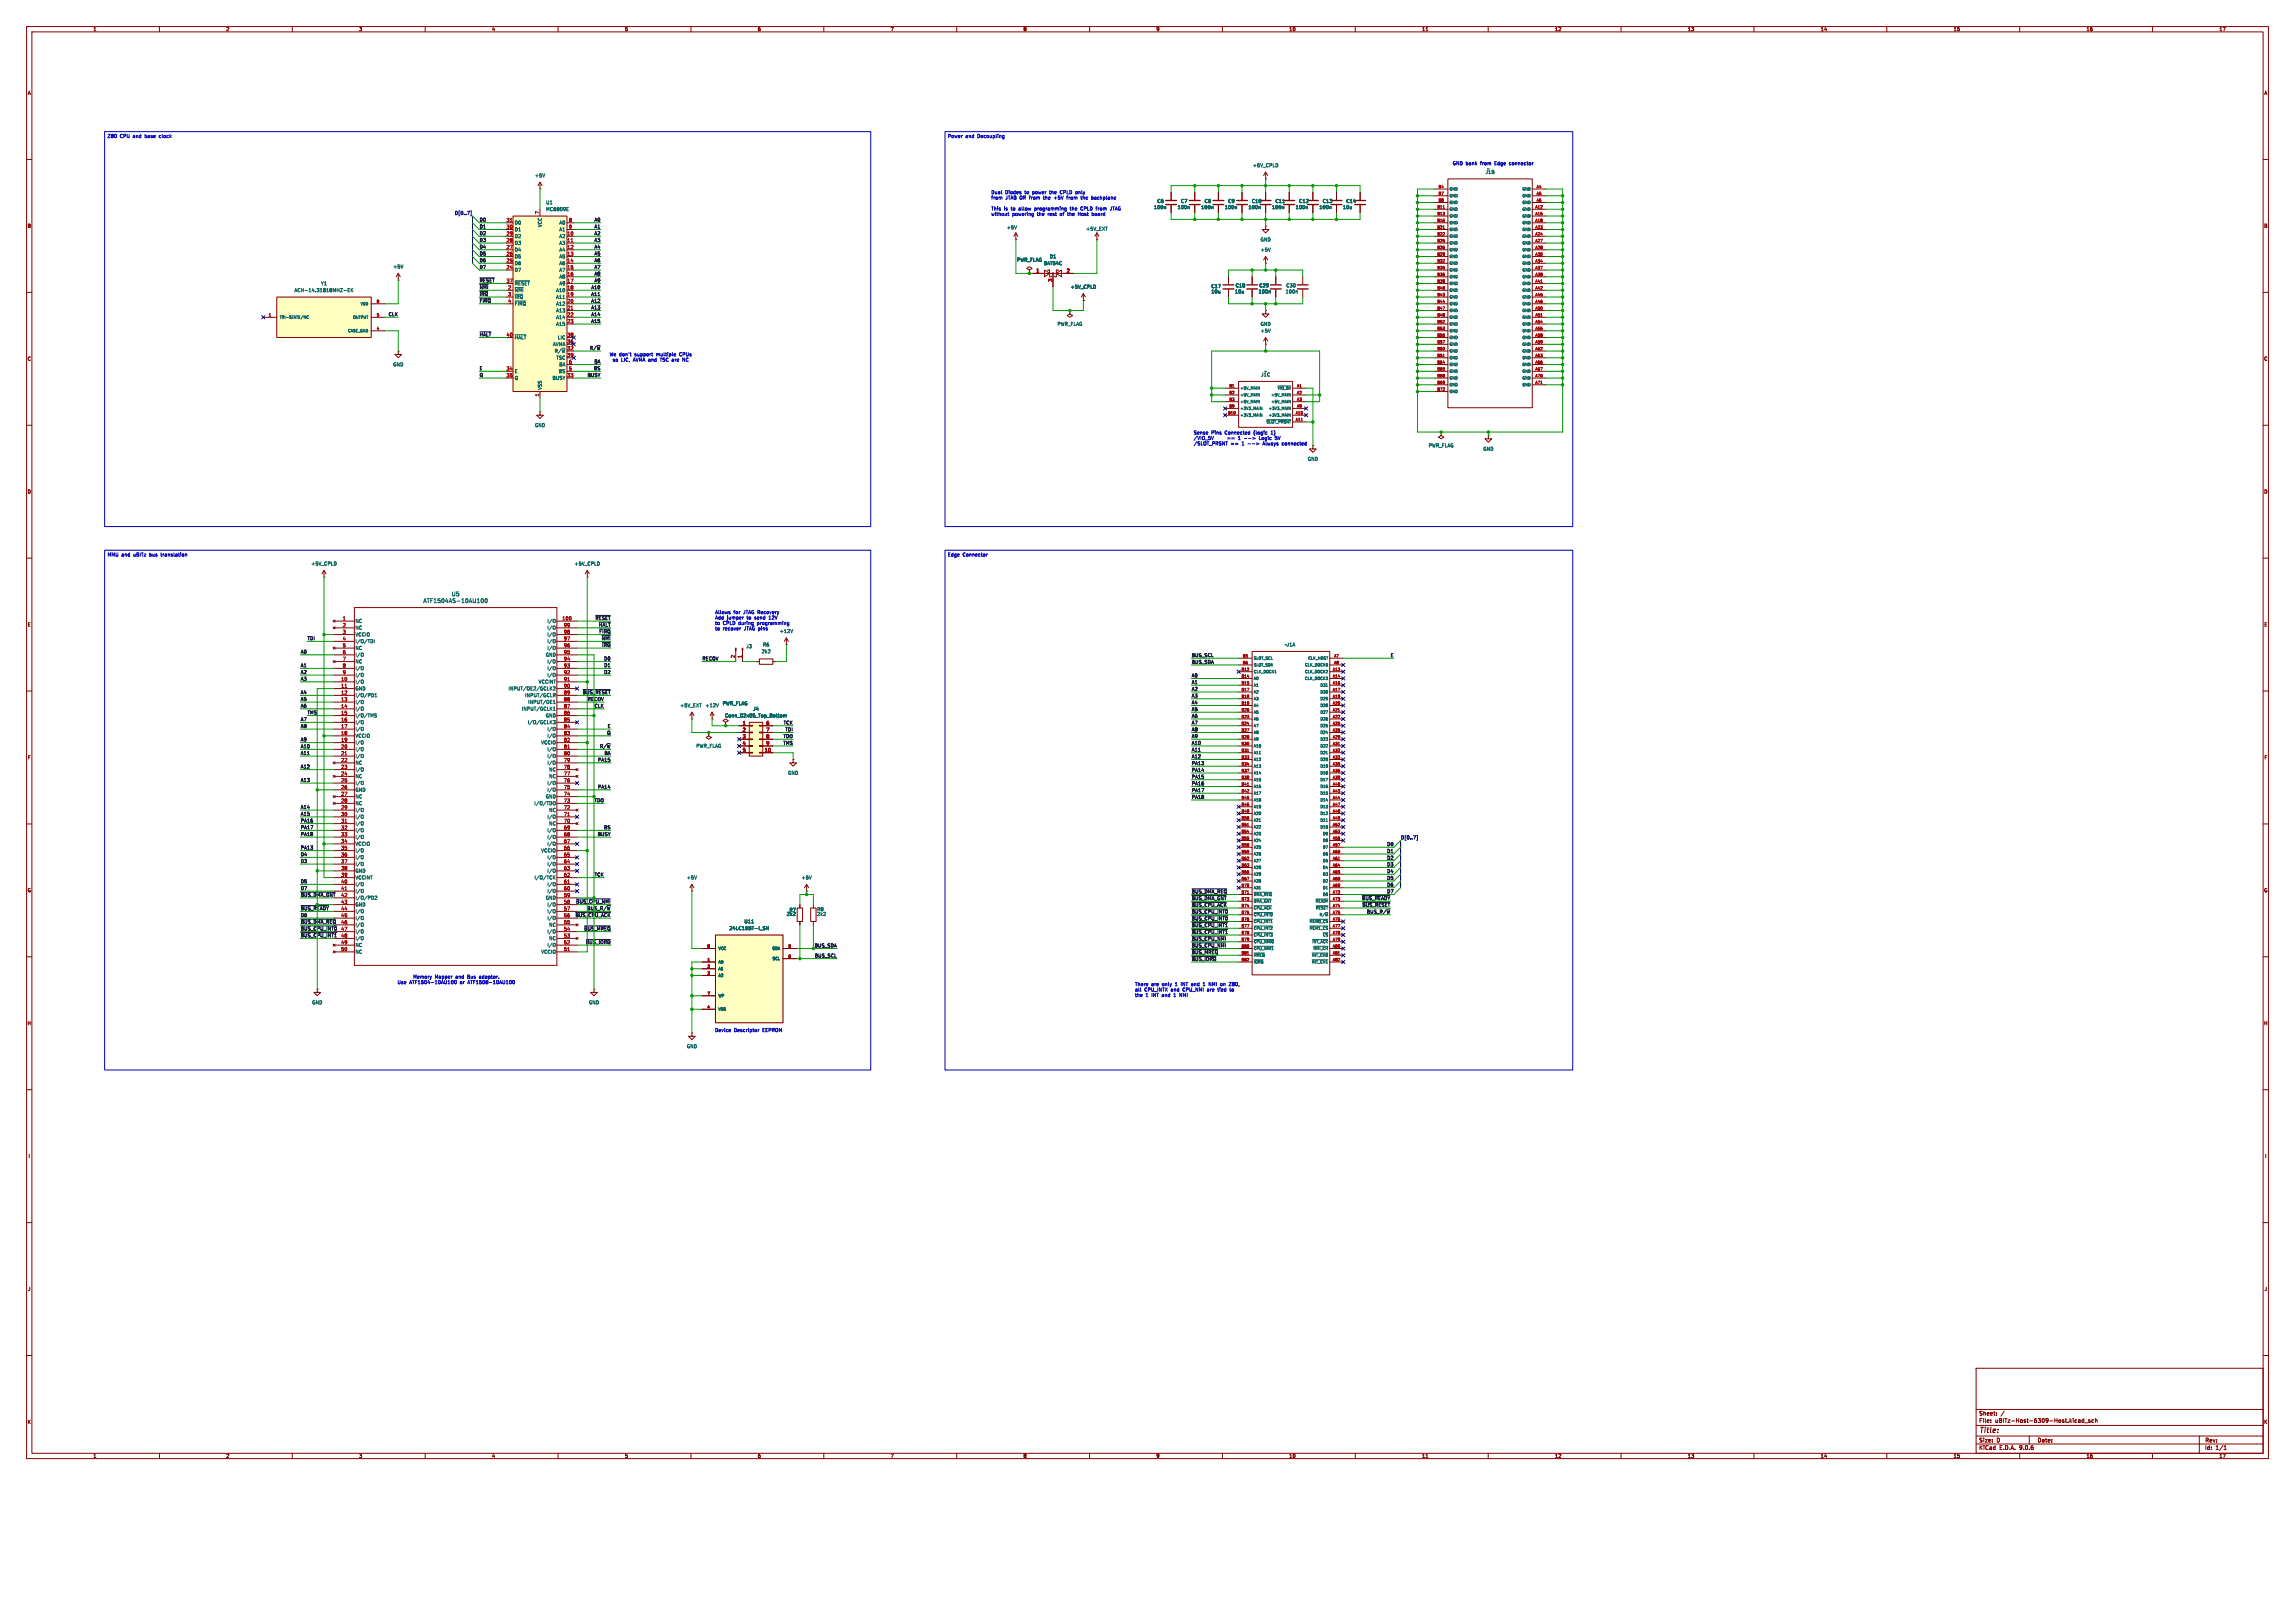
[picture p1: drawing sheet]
<svg xmlns="http://www.w3.org/2000/svg" width="297mm" height="210mm" viewBox="0 0 297 210" stroke-linecap="round" stroke-linejoin="round" font-family="sans-serif">
<defs><g id="words">
<text font-size="1" fill="#840000" x="256.1" y="185.6">Title:</text>
<g font-size=".7" fill="#006464">
<text x="58.4" y="77.2">U5</text>
<text x="54.7" y="78.1">ATF1504AS-10AU100</text>
</g>
<g font-size=".7" fill="#840000">
<text x="256.1" y="184.2">File:</text>
<text x="256.1" y="183.2">Sheet:</text>
<text x="258.2" y="184.2">uBITz-Host-6309-Host.kicad_sch</text>
<text x="256.1" y="187.7">KiCad</text>
<text x="256.1" y="186.7">Size:</text>
<text x="258.4" y="186.7">D</text>
<text x="258.7" y="187.7">E.D.A.</text>
<text x="261.3" y="187.7">9.0.6</text>
<text x="263.6" y="186.7">Date:</text>
<text x="285.3" y="186.8">Rev:</text>
<text x="285.3" y="187.7">Id:</text>
<text x="286.7" y="187.7">1/1</text>
</g>
<g font-size=".6" fill="#840000">
<text x="12" y="4.1">1</text>
<text x="29.2" y="4.1">2</text>
<text x="46.4" y="4.1">3</text>
<text x="63.6" y="4.1">4</text>
<text x="80.8" y="4.1">5</text>
<text x="98" y="4.1">6</text>
<text x="115.2" y="4.1">7</text>
<text x="132.4" y="4.1">8</text>
<text x="149.6" y="4.1">9</text>
<text x="166.8" y="4.1">10</text>
<text x="184" y="4.1">11</text>
<text x="201.2" y="4.1">12</text>
<text x="218.4" y="4.1">13</text>
<text x="235.6" y="4.1">14</text>
<text x="252.8" y="4.1">15</text>
<text x="270" y="4.1">16</text>
<text x="287.2" y="4.1">17</text>
<text x="3.6" y="12.3">A</text>
<text x="293" y="12.3">A</text>
<text x="3.5" y="29.5">B</text>
<text x="293" y="29.5">B</text>
<text x="3.5" y="46.7">C</text>
<text x="293" y="46.7">C</text>
<text x="3.5" y="63.9">D</text>
<text x="293" y="63.9">D</text>
<text x="3.5" y="81.1">E</text>
<text x="293" y="81.1">E</text>
<text x="3.6" y="98.3">F</text>
<text x="293" y="98.3">F</text>
<text x="3.5" y="115.5">G</text>
<text x="293" y="115.5">G</text>
<text x="3.5" y="132.7">H</text>
<text x="293" y="132.7">H</text>
<text x="3.6" y="149.9">I</text>
<text x="293.1" y="149.9">I</text>
<text x="3.6" y="167.1">J</text>
<text x="293" y="167.1">J</text>
<text x="3.5" y="184.3">K</text>
<text x="293" y="184.3">K</text>
<text x="12" y="188.7">1</text>
<text x="29.2" y="188.7">2</text>
<text x="46.4" y="188.7">3</text>
<text x="63.6" y="188.7">4</text>
<text x="80.8" y="188.7">5</text>
<text x="98" y="188.7">6</text>
<text x="115.2" y="188.7">7</text>
<text x="132.4" y="188.7">8</text>
<text x="149.6" y="188.7">9</text>
<text x="166.8" y="188.7">10</text>
<text x="184" y="188.7">11</text>
<text x="201.2" y="188.7">12</text>
<text x="218.4" y="188.7">13</text>
<text x="235.6" y="188.7">14</text>
<text x="252.8" y="188.7">15</text>
<text x="270" y="188.7">16</text>
<text x="287.2" y="188.7">17</text>
</g>
<g font-size=".6" fill="#0000c2">
<text x="13.9" y="18">Z80</text>
<text x="15.5" y="18">CPU</text>
<text x="17.3" y="18">and</text>
<text x="18.8" y="18">base</text>
<text x="20.8" y="18">clock</text>
<text x="122.6" y="18">Power</text>
<text x="125" y="18">and</text>
<text x="126.5" y="18">Decoupling</text>
<text x="188" y="21.4">GND bank</text>
<text x="191.6" y="21.4">from</text>
<text x="193.5" y="21.4">Edge</text>
<text x="195.5" y="21.4">connector</text>
<text x="128.2" y="25.2">Dual</text>
<text x="128.2" y="25.9">from</text>
<text x="128.2" y="27.3">This</text>
<text x="128.2" y="28">without</text>
<text x="129.9" y="27.3">is</text>
<text x="130.1" y="25.2">Diodes</text>
<text x="130.1" y="25.9">JTAB OR from</text>
<text x="130.9" y="27.3">to</text>
<text x="131" y="28">powering</text>
<text x="131.9" y="27.3">allow</text>
<text x="132.7" y="25.2">to</text>
<text x="133.7" y="25.2">power</text>
<text x="134" y="27.3">programming</text>
<text x="134.3" y="28">the</text>
<text x="135.2" y="25.9">the</text>
<text x="135.7" y="28">rest</text>
<text x="136" y="25.2">the</text>
<text x="136.6" y="25.9">+5V</text>
<text x="137.4" y="28">of</text>
<text x="137.4" y="25.2">CPLD</text>
<text x="138.4" y="25.9">from</text>
<text x="138.4" y="28">the</text>
<text x="138.7" y="27.3">the</text>
<text x="139.5" y="25.2">only</text>
<text x="139.8" y="28">Host</text>
<text x="140.2" y="27.3">CPLD</text>
<text x="140.3" y="25.9">the</text>
<text x="141.7" y="28">board</text>
<text x="141.7" y="25.9">backplane</text>
<text x="142.2" y="27.3">from</text>
<text x="144.1" y="27.3">JTAG</text>
<text x="78.8" y="46.2">We don't</text>
<text x="79.2" y="46.9">so</text>
<text x="80.4" y="46.9">LIC,</text>
<text x="82" y="46.9">AVMA and</text>
<text x="82.2" y="46.2">support</text>
<text x="85" y="46.2">multiple</text>
<text x="85.6" y="46.9">TSC are</text>
<text x="88.1" y="46.2">CPUs</text>
<text x="88.6" y="46.9">NC</text>
<text x="154.4" y="56.3">Sense</text>
<text x="154.4" y="57">/VIO_5V</text>
<text x="154.4" y="57.7">/SLOT_PRSNT</text>
<text x="156.8" y="56.3">Pins</text>
<text x="158.6" y="56.3">Connected</text>
<text x="159.1" y="57">==</text>
<text x="159.3" y="57.7">==</text>
<text x="160.8" y="57.7">1</text>
<text x="161.6" y="57.7">--&gt;</text>
<text x="162.3" y="56.3">(logic</text>
<text x="163.4" y="57">Logic</text>
<text x="163.6" y="57.7">Always</text>
<text x="164.6" y="56.3">1)</text>
<text x="165.5" y="57">5V</text>
<text x="166.1" y="57.7">connected</text>
<text x="13.9" y="72.1">MMU and</text>
<text x="17.3" y="72.1">uBITz</text>
<text x="19.4" y="72.1">bus</text>
<text x="21" y="72.1">translation</text>
<text x="122.6" y="72.1">Edge</text>
<text x="124.6" y="72.1">Connector</text>
<text x="92.5" y="79.5">Allows</text>
<text x="92.5" y="80.2">Add</text>
<text x="92.5" y="80.9">to</text>
<text x="92.5" y="81.6">to</text>
<text x="93.6" y="80.9">CPLD</text>
<text x="93.6" y="81.6">recover</text>
<text x="94.1" y="80.2">jumper</text>
<text x="94.9" y="79.5">for</text>
<text x="95.6" y="80.9">during</text>
<text x="96.3" y="79.5">JTAG Recovery</text>
<text x="96.3" y="81.6">JTAG pins</text>
<text x="96.7" y="80.2">to</text>
<text x="97.8" y="80.2">send</text>
<text x="98.1" y="80.9">programming</text>
<text x="99.7" y="80.2">12V</text>
<text x="51.4" y="127.4">Use</text>
<text x="53" y="127.4">ATF1504-10AU100</text>
<text x="53.4" y="126.7">Memory</text>
<text x="56.3" y="126.7">Mapper</text>
<text x="59" y="126.7">and</text>
<text x="59.6" y="127.4">or</text>
<text x="60.6" y="126.7">Bus</text>
<text x="60.7" y="127.4">ATF1508-10AU100</text>
<text x="62.2" y="126.7">adaptor.</text>
<text x="146.8" y="127.7">There</text>
<text x="146.8" y="128.4">all</text>
<text x="146.8" y="129.1">the</text>
<text x="148.1" y="128.4">CPU_INTX</text>
<text x="148.3" y="129.1">1</text>
<text x="149" y="127.7">are</text>
<text x="149.1" y="129.1">INT and</text>
<text x="150.4" y="127.7">only</text>
<text x="151.6" y="128.4">and</text>
<text x="152.1" y="129.1">1</text>
<text x="152.2" y="127.7">1</text>
<text x="152.9" y="129.1">NMI</text>
<text x="153" y="127.7">INT and</text>
<text x="153.2" y="128.4">CPU_NMI</text>
<text x="156.4" y="128.4">are</text>
<text x="156.8" y="127.7">NMI</text>
<text x="157.8" y="128.4">tied</text>
<text x="158.4" y="127.7">on</text>
<text x="159.5" y="128.4">to</text>
<text x="159.6" y="127.7">Z80,</text>
<text x="92.5" y="133.6">Device</text>
<text x="95" y="133.6">Descriptor</text>
<text x="98.7" y="133.6">EEPROM</text>
</g>
<g font-size=".6" fill="#006464">
<text x="69.2" y="23">+5V</text>
<text x="162.1" y="21.7">+5V_CPLD</text>
<text x="192.2" y="22.6">J1B</text>
<text x="192.4" y="22.1">~</text>
<text x="66.6" y="29.1">D0</text>
<text x="66.6" y="30">D1</text>
<text x="70.2" y="29.4" transform="rotate(-90 70.2 29.4)">VCC</text>
<text x="70.6" y="26.5">U1</text>
<text x="70.6" y="27.4">MC6809E</text>
<text x="72.3" y="29.1">A0</text>
<text x="72.3" y="30">A1</text>
<text x="130.2" y="29.7">+5V</text>
<text x="140.5" y="29.9">+5V_EXT</text>
<text x="149.3" y="27.1">100n</text>
<text x="149.7" y="26.3">C6</text>
<text x="152.3" y="27.1">100n</text>
<text x="152.8" y="26.3">C7</text>
<text x="155.4" y="27.1">100n</text>
<text x="155.8" y="26.3">C8</text>
<text x="158.5" y="27.1">100n</text>
<text x="158.9" y="26.3">C9</text>
<text x="161.5" y="27.1">100n</text>
<text x="162" y="26.3">C10</text>
<text x="164.6" y="27.1">100n</text>
<text x="165" y="26.3">C11</text>
<text x="167.6" y="27.1">100n</text>
<text x="168.1" y="26.3">C12</text>
<text x="170.7" y="27.1">100n</text>
<text x="171.1" y="26.3">C13</text>
<text x="173.7" y="27.1">10u</text>
<text x="174.2" y="26.3">C14</text>
<text x="50.8" y="34.8">+5V</text>
<text x="66.6" y="30.9">D2</text>
<text x="66.6" y="31.7">D3</text>
<text x="66.6" y="32.6">D4</text>
<text x="66.6" y="33.5">D5</text>
<text x="66.6" y="34.4">D6</text>
<text x="66.6" y="35.2">D7</text>
<text x="72.3" y="30.9">A2</text>
<text x="72.3" y="31.7">A3</text>
<text x="72.3" y="32.6">A4</text>
<text x="72.3" y="33.5">A5</text>
<text x="72.3" y="34.4">A6</text>
<text x="72.3" y="35.2">A7</text>
<text x="131.6" y="33.9">PWR_FLAG</text>
<text x="135" y="34.4">BAT54C</text>
<text x="135.8" y="33.5">D1</text>
<text x="163.1" y="31.3">GND</text>
<text x="163.1" y="32.6">+5V</text>
<text x="38.1" y="37.9">ACH-14.31818MHZ-EK</text>
<text x="41.5" y="37">Y1</text>
<text x="66.6" y="37">~{RESET}</text>
<text x="66.6" y="37.9">~{NMI}</text>
<text x="66.6" y="38.7">~{IRQ}</text>
<text x="66.6" y="39.6">~{FIRQ}</text>
<text x="71.9" y="37.9">A10</text>
<text x="71.9" y="38.7">A11</text>
<text x="71.9" y="39.6">A12</text>
<text x="71.9" y="40.5">A13</text>
<text x="71.9" y="41.4">A14</text>
<text x="72.3" y="36.1">A8</text>
<text x="72.3" y="37">A9</text>
<text x="138.5" y="37.4">+5V_CPLD</text>
<text x="156.7" y="37.3">C17</text>
<text x="156.7" y="38">10u</text>
<text x="159.8" y="38">10u</text>
<text x="159.9" y="37.2">C18</text>
<text x="162.8" y="38">100n</text>
<text x="162.9" y="37.2">C29</text>
<text x="166.3" y="38">100n</text>
<text x="166.4" y="37.2">C30</text>
<text x="50.8" y="47.5">GND</text>
<text x="66.6" y="44">~{HALT}</text>
<text x="71.5" y="44.8">AVMA</text>
<text x="71.7" y="45.7">R/~{W}</text>
<text x="71.9" y="42.2">A15</text>
<text x="71.9" y="46.6">TSC</text>
<text x="72.1" y="44">LIC</text>
<text x="72.3" y="47.5">BA</text>
<text x="136.8" y="42.2">PWR_FLAG</text>
<text x="163.1" y="42.2">GND</text>
<text x="163.1" y="43.1">+5V</text>
<text x="66.6" y="48.3">E</text>
<text x="66.6" y="49.2">Q</text>
<text x="70.2" y="50.5" transform="rotate(-90 70.2 50.5)">VSS</text>
<text x="71.4" y="49.2">BUSY</text>
<text x="72.3" y="48.3">BS</text>
<text x="163.2" y="48.8">J1C</text>
<text x="163.6" y="48.3">~</text>
<text x="69.2" y="55.3">GND</text>
<text x="169.2" y="59.7">GND</text>
<text x="184.8" y="58">PWR_FLAG</text>
<text x="191.9" y="58.4">GND</text>
<text x="40.2" y="73.2">+5V_CPLD</text>
<text x="74.3" y="73.2">+5V_CPLD</text>
<text x="45.9" y="80.7">NC</text>
<text x="45.9" y="81.5">NC</text>
<text x="45.9" y="82.4">VCCIO</text>
<text x="45.9" y="83.3">I/O/TDI</text>
<text x="70.8" y="80.7">I/O</text>
<text x="70.8" y="81.5">I/O</text>
<text x="70.8" y="82.4">I/O</text>
<text x="70.8" y="83.3">I/O</text>
<text x="96.5" y="83.9">J3</text>
<text x="98.7" y="83.7">R6</text>
<text x="100.9" y="82">+12V</text>
<text x="166.2" y="83.7">~J1A</text>
<text x="45.9" y="84.2">NC</text>
<text x="45.9" y="85">I/O</text>
<text x="45.9" y="85.9">NC</text>
<text x="45.9" y="86.8">I/O</text>
<text x="45.9" y="87.7">I/O</text>
<text x="45.9" y="88.5">I/O</text>
<text x="45.9" y="89.4">GND</text>
<text x="65.8" y="89.4">INPUT/OE2/GCLK2</text>
<text x="69.7" y="88.5">VCCINT</text>
<text x="70.6" y="85">GND</text>
<text x="70.8" y="84.2">I/O</text>
<text x="70.8" y="85.9">I/O</text>
<text x="70.8" y="86.8">I/O</text>
<text x="70.8" y="87.7">I/O</text>
<text x="98.5" y="84.6">2k2</text>
<text x="45.9" y="90.3">I/O/PD1</text>
<text x="45.9" y="91.1">I/O</text>
<text x="45.9" y="92">I/O</text>
<text x="45.9" y="92.9">I/O/TMS</text>
<text x="45.9" y="93.8">I/O</text>
<text x="45.9" y="94.6">I/O</text>
<text x="45.9" y="95.5">VCCIO</text>
<text x="67.5" y="92">INPUT/GCLK1</text>
<text x="67.9" y="90.3">INPUT/GCLR</text>
<text x="68.2" y="93.8">I/O/GCLK3</text>
<text x="68.3" y="91.1">INPUT/OE1</text>
<text x="70.6" y="92.9">GND</text>
<text x="70.8" y="94.6">I/O</text>
<text x="70.8" y="95.5">I/O</text>
<text x="88" y="91.6">+5V_EXT</text>
<text x="91.2" y="91.6">+12V</text>
<text x="93.5" y="91.3">PWR_FLAG</text>
<text x="93.8" y="92.9">Conn_02x05_Top_Bottom</text>
<text x="97.4" y="92">J4</text>
<text x="45.9" y="96.4">I/O</text>
<text x="45.9" y="97.3">I/O</text>
<text x="45.9" y="98.1">I/O</text>
<text x="45.9" y="99">NC</text>
<text x="45.9" y="99.9">I/O</text>
<text x="45.9" y="100.8">NC</text>
<text x="45.9" y="101.6">I/O</text>
<text x="70" y="96.4">VCCIO</text>
<text x="70.8" y="97.3">I/O</text>
<text x="70.8" y="98.1">I/O</text>
<text x="70.8" y="99">I/O</text>
<text x="70.8" y="101.6">I/O</text>
<text x="71" y="99.9">NC</text>
<text x="71" y="100.8">NC</text>
<text x="90.1" y="96.8">PWR_FLAG</text>
<text x="101.9" y="100.3">GND</text>
<text x="45.9" y="102.5">GND</text>
<text x="45.9" y="103.4">NC</text>
<text x="45.9" y="104.2">NC</text>
<text x="45.9" y="105.1">I/O</text>
<text x="45.9" y="106">I/O</text>
<text x="45.9" y="106.9">I/O</text>
<text x="45.9" y="107.7">I/O</text>
<text x="69.1" y="104.2">I/O/TDO</text>
<text x="70.6" y="103.4">GND</text>
<text x="70.8" y="102.5">I/O</text>
<text x="70.8" y="106">I/O</text>
<text x="70.8" y="107.7">I/O</text>
<text x="71" y="105.1">NC</text>
<text x="71" y="106.9">NC</text>
<text x="45.9" y="108.6">I/O</text>
<text x="45.9" y="109.5">VCCIO</text>
<text x="45.9" y="110.4">I/O</text>
<text x="45.9" y="111.2">I/O</text>
<text x="45.9" y="112.1">I/O</text>
<text x="45.9" y="113">GND</text>
<text x="45.9" y="113.9">VCCINT</text>
<text x="69.1" y="113.9">I/O/TCK</text>
<text x="70" y="110.4">VCCIO</text>
<text x="70.8" y="108.6">I/O</text>
<text x="70.8" y="109.5">I/O</text>
<text x="70.8" y="111.2">I/O</text>
<text x="70.8" y="112.1">I/O</text>
<text x="70.8" y="113">I/O</text>
<text x="88.8" y="113.9">+5V</text>
<text x="103.7" y="113.9">+5V</text>
<text x="45.9" y="114.7">I/O</text>
<text x="45.9" y="115.6">I/O</text>
<text x="45.9" y="116.5">I/O/PD2</text>
<text x="45.9" y="117.4">GND</text>
<text x="45.9" y="118.2">I/O</text>
<text x="45.9" y="119.1">I/O</text>
<text x="45.9" y="120">I/O</text>
<text x="70.6" y="116.5">GND</text>
<text x="70.8" y="114.7">I/O</text>
<text x="70.8" y="115.6">I/O</text>
<text x="70.8" y="117.4">I/O</text>
<text x="70.8" y="118.2">I/O</text>
<text x="70.8" y="119.1">I/O</text>
<text x="71" y="120">NC</text>
<text x="96.3" y="119.5">U11</text>
<text x="101.8" y="118.6">2k2</text>
<text x="102.1" y="118">R7</text>
<text x="105.7" y="118">R8</text>
<text x="105.7" y="118.6">2k2</text>
<text x="45.9" y="120.8">I/O</text>
<text x="45.9" y="121.7">I/O</text>
<text x="45.9" y="122.6">NC</text>
<text x="45.9" y="123.5">NC</text>
<text x="70" y="123.5">VCCIO</text>
<text x="70.8" y="120.8">I/O</text>
<text x="70.8" y="122.6">I/O</text>
<text x="71" y="121.7">NC</text>
<text x="94.3" y="120.4">24LC16BT-I_SN</text>
<text x="40.4" y="130">GND</text>
<text x="76.2" y="130">GND</text>
<text x="88.8" y="135.7">GND</text>
</g>
<g font-size=".6" fill="#000084">
<text x="58.8" y="27.8">D[0..7]</text>
<text x="181.3" y="108.6">D[0..7]</text>
</g>
<g font-size=".6" fill="#0f0f0f">
<text x="62" y="28.7">D0</text>
<text x="62" y="29.6">D1</text>
<text x="76.9" y="28.7">A0</text>
<text x="76.9" y="29.6">A1</text>
<text x="62" y="34.8">D7</text>
<text x="62" y="33.1">D5</text>
<text x="62" y="31.3">D3</text>
<text x="62" y="32.2">D4</text>
<text x="62" y="33.9">D6</text>
<text x="62" y="30.5">D2</text>
<text x="76.9" y="33.1">A5</text>
<text x="76.9" y="34.8">A7</text>
<text x="76.9" y="35.7">A8</text>
<text x="76.9" y="33.9">A6</text>
<text x="76.9" y="30.5">A2</text>
<text x="76.9" y="31.3">A3</text>
<text x="76.9" y="32.2">A4</text>
<text x="50.2" y="40.9">CLK</text>
<text x="62" y="37.4">~{NMI}</text>
<text x="62" y="39.2">~{FIRQ}</text>
<text x="62" y="38.3">~{IRQ}</text>
<text x="62" y="36.6">~{RESET}</text>
<text x="76.5" y="41.8">A15</text>
<text x="76.5" y="38.3">A11</text>
<text x="76.5" y="37.4">A10</text>
<text x="76.5" y="40.9">A14</text>
<text x="76.5" y="39.2">A12</text>
<text x="76.5" y="40.1">A13</text>
<text x="76.9" y="36.6">A9</text>
<text x="62" y="47.9">E</text>
<text x="62" y="43.6">~{HALT}</text>
<text x="76.3" y="45.3">R/~{W}</text>
<text x="76.8" y="47.9">BS</text>
<text x="76.9" y="47.1">BA</text>
<text x="62" y="48.8">Q</text>
<text x="76" y="48.8">BUSY</text>
<text x="39.7" y="82.9">TDI</text>
<text x="77" y="80.2">~{RESET}</text>
<text x="77.5" y="81.1">~{HALT}</text>
<text x="77.5" y="82">~{FIRQ}</text>
<text x="77.8" y="82.9">~{NMI}</text>
<text x="77.9" y="83.7">~{IRQ}</text>
<text x="38.9" y="88.1">A3</text>
<text x="38.9" y="86.4">A1</text>
<text x="38.9" y="84.6">A0</text>
<text x="38.9" y="89.9">A4</text>
<text x="38.9" y="87.2">A2</text>
<text x="75.4" y="89.9">~{BUS_RESET}</text>
<text x="78.1" y="85.5">D0</text>
<text x="78.1" y="86.4">D1</text>
<text x="78.1" y="87.2">D2</text>
<text x="90.8" y="85.5">RECOV</text>
<text x="154.2" y="87.7">A0</text>
<text x="154.2" y="88.5">A1</text>
<text x="154.2" y="89.4">A2</text>
<text x="154.2" y="85.9">BUS_SDA</text>
<text x="154.2" y="85">BUS_SCL</text>
<text x="179.9" y="85">E</text>
<text x="38.9" y="93.3">A7</text>
<text x="38.9" y="96">A9</text>
<text x="38.9" y="91.6">A6</text>
<text x="38.9" y="90.7">A5</text>
<text x="38.9" y="94.2">A8</text>
<text x="39.7" y="92.5">TMS</text>
<text x="76" y="90.7">RECOV</text>
<text x="76.9" y="91.6">CLK</text>
<text x="78.5" y="95.1">Q</text>
<text x="78.6" y="94.2">E</text>
<text x="101.3" y="95.5">TDO</text>
<text x="101.4" y="93.8">TCK</text>
<text x="101.6" y="94.7">TDI</text>
<text x="154.2" y="92.9">A6</text>
<text x="154.2" y="90.3">A3</text>
<text x="154.2" y="91.2">A4</text>
<text x="154.2" y="93.8">A7</text>
<text x="154.2" y="92">A5</text>
<text x="154.2" y="95.5">A9</text>
<text x="154.2" y="94.7">A8</text>
<text x="38.9" y="97.7">A11</text>
<text x="38.9" y="99.5">A12</text>
<text x="38.9" y="101.2">A13</text>
<text x="38.9" y="96.8">A10</text>
<text x="77.3" y="98.6">PA15</text>
<text x="77.6" y="96.8">R/~{W}</text>
<text x="78.2" y="97.7">BA</text>
<text x="101.3" y="96.4">TMS</text>
<text x="154.2" y="100.8">PA15</text>
<text x="154.2" y="97.3">A11</text>
<text x="154.2" y="98.2">A12</text>
<text x="154.2" y="99">PA13</text>
<text x="154.2" y="99.9">PA14</text>
<text x="154.2" y="101.6">PA16</text>
<text x="154.2" y="96.4">A10</text>
<text x="38.9" y="106.5">PA16</text>
<text x="38.9" y="107.3">PA17</text>
<text x="38.9" y="105.6">A15</text>
<text x="38.9" y="104.7">A14</text>
<text x="76.9" y="103.8">TDO</text>
<text x="77.3" y="102.1">PA14</text>
<text x="78.1" y="107.3">BS</text>
<text x="154.2" y="102.5">PA17</text>
<text x="154.2" y="103.4">PA18</text>
<text x="38.9" y="108.2">PA18</text>
<text x="38.9" y="109.9">PA13</text>
<text x="38.9" y="110.8">D4</text>
<text x="38.9" y="111.7">D3</text>
<text x="76.9" y="113.4">TCK</text>
<text x="77.3" y="108.2">BUSY</text>
<text x="179.5" y="111.3">D2</text>
<text x="179.5" y="110.4">D1</text>
<text x="179.5" y="113">D4</text>
<text x="179.5" y="112.1">D3</text>
<text x="179.5" y="109.5">D0</text>
<text x="179.5" y="113.9">D5</text>
<text x="38.9" y="117.8">~{BUS_READY}</text>
<text x="38.9" y="119.6">~{BUS_DMA_REQ}46</text>
<text x="38.9" y="118.7">D6</text>
<text x="38.9" y="116.1">~{BUS_DMA_GNT}42</text>
<text x="38.9" y="115.2">D7</text>
<text x="38.9" y="114.3">D5</text>
<text x="74.4" y="118.7">~{BUS_CPU_ACK}</text>
<text x="74.5" y="116.9">~{BUS_CPU_NMI}</text>
<text x="75.9" y="117.8">BUS_R/~{W}</text>
<text x="154.2" y="119.1">~{BUS_CPU_INT0}</text>
<text x="154.2" y="118.2">~{BUS_CPU_INT0}</text>
<text x="154.2" y="117.4">~{BUS_CPU_ACK}</text>
<text x="154.2" y="120">~{BUS_CPU_INT1}</text>
<text x="154.2" y="115.6">~{BUS_DMA_REQ}</text>
<text x="154.2" y="116.5">~{BUS_DMA_GNT}</text>
<text x="176.2" y="116.5">~{BUS_READY}</text>
<text x="176.3" y="117.4">~{BUS_RESET}</text>
<text x="176.8" y="118.2">BUS_R/~{W}</text>
<text x="179.5" y="115.6">D7</text>
<text x="179.5" y="114.7">D6</text>
<text x="38.9" y="120.4">~{BUS_CPU_INT0}47</text>
<text x="38.9" y="121.3">~{BUS_CPU_INT1}48</text>
<text x="75.6" y="120.4">~{BUS_MREQ}</text>
<text x="75.8" y="122.2">~{BUS_IORQ}</text>
<text x="105.4" y="122.6">BUS_SDA</text>
<text x="105.4" y="123.9">BUS_SCL</text>
<text x="154.2" y="120.9">~{BUS_CPU_INT1}</text>
<text x="154.2" y="123.5">~{BUS_MREQ}</text>
<text x="154.2" y="121.7">~{BUS_CPU_NMI}</text>
<text x="154.2" y="122.6">~{BUS_CPU_NMI}</text>
<text x="154.2" y="124.4">~{BUS_IORQ}</text>
</g>
<g font-size=".6" fill="#a90000">
<text x="65.5" y="28.7">31</text>
<text x="65.5" y="29.6">30</text>
<text x="69.8" y="27.8" transform="rotate(-90 69.8 27.8)">7</text>
<text x="73.6" y="28.7">8</text>
<text x="73.6" y="29.6">9</text>
<text x="65.5" y="30.5">29</text>
<text x="65.5" y="31.4">28</text>
<text x="65.5" y="32.2">27</text>
<text x="65.5" y="33.1">26</text>
<text x="65.5" y="34">25</text>
<text x="65.5" y="34.9">24</text>
<text x="73.4" y="30.5">10</text>
<text x="73.4" y="31.4">11</text>
<text x="73.4" y="32.2">12</text>
<text x="73.4" y="33.1">13</text>
<text x="73.4" y="34">14</text>
<text x="73.4" y="34.9">15</text>
<text x="73.4" y="35.7">16</text>
<text x="134.1" y="35.3">1</text>
<text x="138" y="35.3">2</text>
<text x="65.5" y="36.6">37</text>
<text x="65.7" y="37.5">2</text>
<text x="65.7" y="38.3">3</text>
<text x="65.7" y="39.2">4</text>
<text x="73.4" y="36.6">17</text>
<text x="73.4" y="37.5">18</text>
<text x="73.4" y="38.3">19</text>
<text x="73.4" y="39.2">20</text>
<text x="73.4" y="40.1">21</text>
<text x="73.4" y="41">22</text>
<text x="73.4" y="41.8">23</text>
<text x="136.2" y="36.5" transform="rotate(-90 136.2 36.5)">3</text>
<text x="65.5" y="43.6">40</text>
<text x="65.5" y="48">34</text>
<text x="73.4" y="43.6">38</text>
<text x="73.4" y="44.5">36</text>
<text x="73.4" y="45.3">32</text>
<text x="73.4" y="46.2">39</text>
<text x="73.6" y="47.1">6</text>
<text x="73.6" y="48">5</text>
<text x="65.5" y="48.8">35</text>
<text x="69.8" y="51.3" transform="rotate(-90 69.8 51.3)">1</text>
<text x="73.4" y="48.8">33</text>
<text x="44.3" y="80.3">1</text>
<text x="44.3" y="81.2">2</text>
<text x="44.3" y="82">3</text>
<text x="44.3" y="82.9">4</text>
<text x="44.3" y="83.8">5</text>
<text x="72.7" y="80.3">100</text>
<text x="72.9" y="81.2">99</text>
<text x="72.9" y="82">98</text>
<text x="72.9" y="82.9">97</text>
<text x="72.9" y="83.8">96</text>
<text x="44.1" y="88.1">10</text>
<text x="44.1" y="89">11</text>
<text x="44.1" y="89.9">12</text>
<text x="44.3" y="84.6">6</text>
<text x="44.3" y="85.5">7</text>
<text x="44.3" y="86.4">8</text>
<text x="44.3" y="87.3">9</text>
<text x="72.9" y="84.6">95</text>
<text x="72.9" y="85.5">94</text>
<text x="72.9" y="86.4">93</text>
<text x="72.9" y="87.3">92</text>
<text x="72.9" y="88.1">91</text>
<text x="72.9" y="89">90</text>
<text x="72.9" y="89.9">89</text>
<text x="95.1" y="85.2" transform="rotate(-90 95.1 85.2)">2</text>
<text x="96" y="85.2" transform="rotate(-90 96 85.2)">1</text>
<text x="44.1" y="90.8">13</text>
<text x="44.1" y="91.6">14</text>
<text x="44.1" y="92.5">15</text>
<text x="44.1" y="93.4">16</text>
<text x="44.1" y="94.3">17</text>
<text x="44.1" y="95.1">18</text>
<text x="72.9" y="90.8">88</text>
<text x="72.9" y="91.6">87</text>
<text x="72.9" y="92.5">86</text>
<text x="72.9" y="93.4">85</text>
<text x="72.9" y="94.3">84</text>
<text x="72.9" y="95.1">83</text>
<text x="96.1" y="93.8">1</text>
<text x="96.1" y="94.7">2</text>
<text x="96.1" y="95.6">3</text>
<text x="99.1" y="93.8">6</text>
<text x="99.1" y="94.7">7</text>
<text x="99.1" y="95.6">8</text>
<text x="44.1" y="96">19</text>
<text x="44.1" y="96.9">20</text>
<text x="44.1" y="97.7">21</text>
<text x="44.1" y="98.6">22</text>
<text x="44.1" y="99.5">23</text>
<text x="44.1" y="100.4">24</text>
<text x="44.1" y="101.2">25</text>
<text x="72.9" y="96">82</text>
<text x="72.9" y="96.9">81</text>
<text x="72.9" y="97.7">80</text>
<text x="72.9" y="98.6">79</text>
<text x="72.9" y="99.5">78</text>
<text x="72.9" y="100.4">77</text>
<text x="72.9" y="101.2">76</text>
<text x="96.1" y="96.4">4</text>
<text x="96.1" y="97.3">5</text>
<text x="98.9" y="97.3">10</text>
<text x="99.1" y="96.4">9</text>
<text x="44.1" y="102.1">26</text>
<text x="44.1" y="103">27</text>
<text x="44.1" y="103.9">28</text>
<text x="44.1" y="104.7">29</text>
<text x="44.1" y="105.6">30</text>
<text x="44.1" y="106.5">31</text>
<text x="44.1" y="107.4">32</text>
<text x="72.9" y="102.1">75</text>
<text x="72.9" y="103">74</text>
<text x="72.9" y="103.9">73</text>
<text x="72.9" y="104.7">72</text>
<text x="72.9" y="105.6">71</text>
<text x="72.9" y="106.5">70</text>
<text x="72.9" y="107.4">69</text>
<text x="44.1" y="108.2">33</text>
<text x="44.1" y="109.1">34</text>
<text x="44.1" y="110">35</text>
<text x="44.1" y="110.9">36</text>
<text x="44.1" y="111.7">37</text>
<text x="44.1" y="112.6">38</text>
<text x="44.1" y="113.5">39</text>
<text x="72.9" y="108.2">68</text>
<text x="72.9" y="109.1">67</text>
<text x="72.9" y="110">66</text>
<text x="72.9" y="110.9">65</text>
<text x="72.9" y="111.7">64</text>
<text x="72.9" y="112.6">63</text>
<text x="72.9" y="113.5">62</text>
<text x="44.1" y="114.3">40</text>
<text x="44.1" y="115.2">41</text>
<text x="44.1" y="117">43</text>
<text x="44.1" y="117.8">44</text>
<text x="44.1" y="118.7">45</text>
<text x="72.9" y="114.3">61</text>
<text x="72.9" y="115.2">60</text>
<text x="72.9" y="116.1">59</text>
<text x="72.9" y="117">58</text>
<text x="72.9" y="117.8">57</text>
<text x="72.9" y="118.7">56</text>
<text x="72.9" y="119.6">55</text>
<text x="44.1" y="122.2">49</text>
<text x="44.1" y="123.1">50</text>
<text x="72.9" y="120.5">54</text>
<text x="72.9" y="121.3">53</text>
<text x="72.9" y="122.2">52</text>
<text x="72.9" y="123.1">51</text>
</g>
<g font-size=".5" fill="#a90000">
<text x="185.9" y="27">B11</text>
<text x="185.9" y="27.9">B13</text>
<text x="185.9" y="28.7">B16</text>
<text x="185.9" y="29.6">B21</text>
<text x="186.1" y="24.4">B4</text>
<text x="186.1" y="25.2">B7</text>
<text x="186.1" y="26.1">B8</text>
<text x="198.6" y="27">A12</text>
<text x="198.6" y="27.9">A15</text>
<text x="198.6" y="28.7">A18</text>
<text x="198.6" y="29.6">A23</text>
<text x="198.8" y="24.4">A4</text>
<text x="198.8" y="25.2">A5</text>
<text x="198.8" y="26.1">A6</text>
<text x="185.9" y="30.5">B22</text>
<text x="185.9" y="31.4">B25</text>
<text x="185.9" y="32.2">B26</text>
<text x="185.9" y="33.1">B29</text>
<text x="185.9" y="34">B32</text>
<text x="185.9" y="34.9">B35</text>
<text x="185.9" y="35.7">B36</text>
<text x="198.6" y="30.5">A24</text>
<text x="198.6" y="31.4">A27</text>
<text x="198.6" y="32.2">A28</text>
<text x="198.6" y="33.1">A30</text>
<text x="198.6" y="34">A34</text>
<text x="198.6" y="34.9">A37</text>
<text x="198.6" y="35.7">A38</text>
<text x="34.7" y="41">1</text>
<text x="48.7" y="39.2">8</text>
<text x="48.7" y="41">5</text>
<text x="185.9" y="36.6">B39</text>
<text x="185.9" y="37.5">B40</text>
<text x="185.9" y="38.3">B43</text>
<text x="185.9" y="39.2">B44</text>
<text x="185.9" y="40.1">B47</text>
<text x="185.9" y="41">B48</text>
<text x="185.9" y="41.8">B52</text>
<text x="198.6" y="36.6">A41</text>
<text x="198.6" y="37.5">A42</text>
<text x="198.6" y="38.3">A45</text>
<text x="198.6" y="39.2">A46</text>
<text x="198.6" y="40.1">A50</text>
<text x="198.6" y="41">A51</text>
<text x="198.6" y="41.8">A54</text>
<text x="48.7" y="42.7">4</text>
<text x="185.9" y="42.7">B53</text>
<text x="185.9" y="43.6">B56</text>
<text x="185.9" y="44.5">B57</text>
<text x="185.9" y="45.3">B60</text>
<text x="185.9" y="46.2">B61</text>
<text x="185.9" y="47.1">B64</text>
<text x="185.9" y="48">B65</text>
<text x="198.6" y="42.7">A55</text>
<text x="198.6" y="43.6">A58</text>
<text x="198.6" y="44.5">A59</text>
<text x="198.6" y="45.3">A62</text>
<text x="198.6" y="46.2">A63</text>
<text x="198.6" y="47.1">A66</text>
<text x="198.6" y="48">A67</text>
<text x="158.9" y="53.6">B10</text>
<text x="159" y="50.1">B1</text>
<text x="159" y="51">B2</text>
<text x="159" y="51.9">B3</text>
<text x="159" y="52.8">B9</text>
<text x="167.6" y="53.6">A10</text>
<text x="167.8" y="50.1">A1</text>
<text x="167.8" y="51">A2</text>
<text x="167.8" y="51.9">A3</text>
<text x="167.8" y="52.8">A9</text>
<text x="185.9" y="48.8">B68</text>
<text x="185.9" y="49.7">B69</text>
<text x="185.9" y="50.6">B72</text>
<text x="198.6" y="48.8">A70</text>
<text x="198.6" y="49.7">A71</text>
<text x="167.6" y="54.5">A11</text>
<text x="160.6" y="86.8">B12</text>
<text x="160.6" y="87.7">B14</text>
<text x="160.6" y="88.6">B15</text>
<text x="160.6" y="89.5">B17</text>
<text x="160.8" y="85.1">B5</text>
<text x="160.8" y="86">B6</text>
<text x="172.4" y="86.8">A13</text>
<text x="172.4" y="87.7">A14</text>
<text x="172.4" y="88.6">A16</text>
<text x="172.4" y="89.5">A17</text>
<text x="172.6" y="85.1">A7</text>
<text x="172.6" y="86">A8</text>
<text x="160.6" y="90.3">B18</text>
<text x="160.6" y="91.2">B19</text>
<text x="160.6" y="92.1">B20</text>
<text x="160.6" y="92.9">B23</text>
<text x="160.6" y="93.8">B24</text>
<text x="160.6" y="94.7">B27</text>
<text x="160.6" y="95.6">B28</text>
<text x="172.4" y="90.3">A19</text>
<text x="172.4" y="91.2">A20</text>
<text x="172.4" y="92.1">A21</text>
<text x="172.4" y="92.9">A22</text>
<text x="172.4" y="93.8">A25</text>
<text x="172.4" y="94.7">A26</text>
<text x="172.4" y="95.6">A29</text>
<text x="160.6" y="96.4">B30</text>
<text x="160.6" y="97.3">B31</text>
<text x="160.6" y="98.2">B33</text>
<text x="160.6" y="99.1">B34</text>
<text x="160.6" y="99.9">B37</text>
<text x="160.6" y="100.8">B38</text>
<text x="160.6" y="101.7">B41</text>
<text x="172.4" y="96.4">A31</text>
<text x="172.4" y="97.3">A32</text>
<text x="172.4" y="98.2">A33</text>
<text x="172.4" y="99.1">A35</text>
<text x="172.4" y="99.9">A36</text>
<text x="172.4" y="100.8">A39</text>
<text x="172.4" y="101.7">A40</text>
<text x="160.6" y="102.6">B42</text>
<text x="160.6" y="103.4">B45</text>
<text x="160.6" y="104.3">B46</text>
<text x="160.6" y="105.2">B49</text>
<text x="160.6" y="106">B50</text>
<text x="160.6" y="106.9">B51</text>
<text x="160.6" y="107.8">B54</text>
<text x="172.4" y="102.6">A43</text>
<text x="172.4" y="103.4">A44</text>
<text x="172.4" y="104.3">A47</text>
<text x="172.4" y="105.2">A48</text>
<text x="172.4" y="106">A49</text>
<text x="172.4" y="106.9">A52</text>
<text x="172.4" y="107.8">A53</text>
<text x="160.6" y="108.7">B55</text>
<text x="160.6" y="109.5">B58</text>
<text x="160.6" y="110.4">B59</text>
<text x="160.6" y="111.3">B62</text>
<text x="160.6" y="112.2">B63</text>
<text x="160.6" y="113">B66</text>
<text x="160.6" y="113.9">B67</text>
<text x="172.4" y="108.7">A56</text>
<text x="172.4" y="109.5">A57</text>
<text x="172.4" y="110.4">A60</text>
<text x="172.4" y="111.3">A61</text>
<text x="172.4" y="112.2">A64</text>
<text x="172.4" y="113">A65</text>
<text x="172.4" y="113.9">A68</text>
<text x="160.6" y="114.8">B70</text>
<text x="160.6" y="115.7">B71</text>
<text x="160.6" y="116.5">B73</text>
<text x="160.6" y="117.4">B74</text>
<text x="160.6" y="118.3">B75</text>
<text x="160.6" y="119.2">B76</text>
<text x="172.4" y="114.8">A69</text>
<text x="172.4" y="115.7">A72</text>
<text x="172.4" y="116.5">A73</text>
<text x="172.4" y="117.4">A74</text>
<text x="172.4" y="118.3">A75</text>
<text x="172.4" y="119.2">A76</text>
<text x="91.5" y="122.6">8</text>
<text x="91.5" y="124.4">1</text>
<text x="91.5" y="125.3">2</text>
<text x="102" y="122.6">5</text>
<text x="102" y="124">6</text>
<text x="160.6" y="120">B77</text>
<text x="160.6" y="120.9">B78</text>
<text x="160.6" y="121.8">B79</text>
<text x="160.6" y="122.6">B80</text>
<text x="160.6" y="123.5">B81</text>
<text x="160.6" y="124.4">B82</text>
<text x="172.4" y="120">A77</text>
<text x="172.4" y="120.9">A78</text>
<text x="172.4" y="121.8">A79</text>
<text x="172.4" y="122.6">A80</text>
<text x="172.4" y="123.5">A81</text>
<text x="172.4" y="124.4">A82</text>
<text x="91.5" y="126.1">3</text>
<text x="91.5" y="128.8">7</text>
<text x="91.5" y="130.5">4</text>
</g>
<g font-size=".5" fill="#006464">
<text x="187.5" y="24.7">GND</text>
<text x="187.5" y="25.6">GND</text>
<text x="187.5" y="26.5">GND</text>
<text x="187.5" y="27.3">GND</text>
<text x="187.5" y="28.2">GND</text>
<text x="187.5" y="29.1">GND</text>
<text x="187.5" y="30">GND</text>
<text x="197" y="24.7">GND</text>
<text x="197" y="25.6">GND</text>
<text x="197" y="26.5">GND</text>
<text x="197" y="27.3">GND</text>
<text x="197" y="28.2">GND</text>
<text x="197" y="29.1">GND</text>
<text x="197" y="30">GND</text>
<text x="187.5" y="30.8">GND</text>
<text x="187.5" y="31.7">GND</text>
<text x="187.5" y="32.6">GND</text>
<text x="187.5" y="33.4">GND</text>
<text x="187.5" y="34.3">GND</text>
<text x="187.5" y="35.2">GND</text>
<text x="197" y="30.8">GND</text>
<text x="197" y="31.7">GND</text>
<text x="197" y="32.6">GND</text>
<text x="197" y="33.4">GND</text>
<text x="197" y="34.3">GND</text>
<text x="197" y="35.2">GND</text>
<text x="36.2" y="41.3">TRI-STATE/NC</text>
<text x="45.6" y="41.3">OUTPUT</text>
<text x="46.6" y="39.6">VDD</text>
<text x="187.5" y="36.1">GND</text>
<text x="187.5" y="36.9">GND</text>
<text x="187.5" y="37.8">GND</text>
<text x="187.5" y="38.7">GND</text>
<text x="187.5" y="39.6">GND</text>
<text x="187.5" y="40.4">GND</text>
<text x="187.5" y="41.3">GND</text>
<text x="197" y="36.1">GND</text>
<text x="197" y="36.9">GND</text>
<text x="197" y="37.8">GND</text>
<text x="197" y="38.7">GND</text>
<text x="197" y="39.6">GND</text>
<text x="197" y="40.4">GND</text>
<text x="197" y="41.3">GND</text>
<text x="45" y="43.1">CASE_GND</text>
<text x="187.5" y="42.2">GND</text>
<text x="187.5" y="43.1">GND</text>
<text x="187.5" y="43.9">GND</text>
<text x="187.5" y="44.8">GND</text>
<text x="187.5" y="45.7">GND</text>
<text x="187.5" y="46.6">GND</text>
<text x="187.5" y="47.4">GND</text>
<text x="197" y="42.2">GND</text>
<text x="197" y="43.1">GND</text>
<text x="197" y="43.9">GND</text>
<text x="197" y="44.8">GND</text>
<text x="197" y="45.7">GND</text>
<text x="197" y="46.6">GND</text>
<text x="197" y="47.4">GND</text>
<text x="160.5" y="50.5">+5V_MAIN</text>
<text x="160.5" y="51.4">+5V_MAIN</text>
<text x="160.5" y="52.2">+5V_MAIN</text>
<text x="160.5" y="53.1">+3V3_MAIN</text>
<text x="160.5" y="54">+3V3_MAIN</text>
<text x="164.1" y="53.1">+3V3_MAIN</text>
<text x="164.1" y="54">+3V3_MAIN</text>
<text x="164.5" y="51.4">+5V_MAIN</text>
<text x="164.5" y="52.2">+5V_MAIN</text>
<text x="165.3" y="50.5">~{VIO_5V}</text>
<text x="187.5" y="48.3">GND</text>
<text x="187.5" y="49.2">GND</text>
<text x="187.5" y="50">GND</text>
<text x="187.5" y="50.9">GND</text>
<text x="197" y="48.3">GND</text>
<text x="197" y="49.2">GND</text>
<text x="197" y="50">GND</text>
<text x="163.8" y="54.8">~{SLOT_PRSNT}</text>
<text x="162.2" y="85.4">SLOT_SCL</text>
<text x="162.2" y="86.3">SLOT_SDA</text>
<text x="162.2" y="87.2">CLK_DOCK1</text>
<text x="162.2" y="88">A0</text>
<text x="162.2" y="88.9">A1</text>
<text x="162.2" y="89.8">A2</text>
<text x="168.8" y="86.3">CLK_DOCK0</text>
<text x="168.8" y="87.2">CLK_DOCK2</text>
<text x="168.8" y="88">CLK_DOCK3</text>
<text x="169.2" y="85.4">CLK_HOST</text>
<text x="170.8" y="88.9">D31</text>
<text x="170.8" y="89.8">D30</text>
<text x="162.2" y="90.7">A3</text>
<text x="162.2" y="91.5">A4</text>
<text x="162.2" y="92.4">A5</text>
<text x="162.2" y="93.3">A6</text>
<text x="162.2" y="94.2">A7</text>
<text x="162.2" y="95">A8</text>
<text x="162.2" y="95.9">A9</text>
<text x="170.8" y="90.7">D29</text>
<text x="170.8" y="91.5">D28</text>
<text x="170.8" y="92.4">D27</text>
<text x="170.8" y="93.3">D26</text>
<text x="170.8" y="94.2">D25</text>
<text x="170.8" y="95">D24</text>
<text x="170.8" y="95.9">D23</text>
<text x="162.2" y="96.8">A10</text>
<text x="162.2" y="97.7">A11</text>
<text x="162.2" y="98.5">A12</text>
<text x="162.2" y="99.4">A13</text>
<text x="162.2" y="100.3">A14</text>
<text x="162.2" y="101.1">A15</text>
<text x="170.8" y="96.8">D22</text>
<text x="170.8" y="97.7">D21</text>
<text x="170.8" y="98.5">D20</text>
<text x="170.8" y="99.4">D19</text>
<text x="170.8" y="100.3">D18</text>
<text x="170.8" y="101.1">D17</text>
<text x="162.2" y="102">A16</text>
<text x="162.2" y="102.9">A17</text>
<text x="162.2" y="103.8">A18</text>
<text x="162.2" y="104.6">A19</text>
<text x="162.2" y="105.5">A20</text>
<text x="162.2" y="106.4">A21</text>
<text x="162.2" y="107.3">A22</text>
<text x="170.8" y="102">D16</text>
<text x="170.8" y="102.9">D15</text>
<text x="170.8" y="103.8">D14</text>
<text x="170.8" y="104.6">D13</text>
<text x="170.8" y="105.5">D12</text>
<text x="170.8" y="106.4">D11</text>
<text x="170.8" y="107.3">D10</text>
<text x="162.2" y="108.1">A23</text>
<text x="162.2" y="109">A24</text>
<text x="162.2" y="109.9">A25</text>
<text x="162.2" y="110.8">A26</text>
<text x="162.2" y="111.6">A27</text>
<text x="162.2" y="112.5">A28</text>
<text x="162.2" y="113.4">A29</text>
<text x="171.1" y="108.1">D9</text>
<text x="171.1" y="109">D8</text>
<text x="171.1" y="109.9">D7</text>
<text x="171.1" y="110.8">D6</text>
<text x="171.1" y="111.6">D5</text>
<text x="171.1" y="112.5">D4</text>
<text x="171.1" y="113.4">D3</text>
<text x="162.2" y="114.2">A30</text>
<text x="162.2" y="115.1">A31</text>
<text x="162.2" y="116">~{DMA_REQ}</text>
<text x="162.2" y="116.9">~{DMA_GNT}</text>
<text x="162.2" y="117.7">~{CPU_ACK}</text>
<text x="162.2" y="118.6">~{CPU_INT0}</text>
<text x="162.2" y="119.5">~{CPU_INT1}</text>
<text x="169.4" y="119.5">~{MEM0_CS}</text>
<text x="170.2" y="116.9">~{READY}</text>
<text x="170.2" y="117.7">~{RESET}</text>
<text x="170.7" y="118.6">R/~{W}</text>
<text x="171.1" y="114.2">D2</text>
<text x="171.1" y="115.1">D1</text>
<text x="171.1" y="116">D0</text>
<text x="92.9" y="123">VCC</text>
<text x="92.9" y="124.7">A0</text>
<text x="92.9" y="125.6">A1</text>
<text x="99.9" y="123">SDA</text>
<text x="99.9" y="124.3">SCL</text>
<text x="162.2" y="120.4">~{CPU_INT2}</text>
<text x="162.2" y="121.2">~{CPU_INT3}</text>
<text x="162.2" y="122.1">~{CPU_NMI0}</text>
<text x="162.2" y="123">~{CPU_NMI1}</text>
<text x="162.2" y="123.9">~{MREQ}</text>
<text x="162.2" y="124.7">~{IORQ}</text>
<text x="169.4" y="120.4">~{MEM1_CS}</text>
<text x="169.7" y="123.9">~{INT_CH0}</text>
<text x="169.7" y="124.7">~{INT_CH1}</text>
<text x="169.8" y="122.1">~{INT_ACK}</text>
<text x="169.9" y="123">~{NMI_CH}</text>
<text x="171.1" y="121.2">~{CS}</text>
<text x="92.9" y="126.5">A2</text>
<text x="92.9" y="129.1">WP</text>
<text x="92.9" y="130.8">VSS</text>
</g>
</g></defs>
<g fill="none" stroke="#840000" stroke-width=".13">
<path d="M3.4 3.4h290.2v185.3h-290.2zM4.1 4.1h288.8v184h-288.8zM20.6 3.4v.7M37.8 3.4v.7M55 3.4v.7M72.2 3.4v.7M89.4 3.4v.7M106.6 3.4v.7M123.8 3.4v.7M141 3.4v.7M158.2 3.4v.7M175.4 3.4v.7"/>
<path d="M184.5 4h.3M192.6 3.4v.7M209.8 3.4v.7M227 3.4v.7M244.2 3.4v.7M261.4 3.4v.7M278.6 3.4v.7M3.4 20.6h.7M3.4 37.8h.7M131.5 31h.1M131.5 30.1l-.3 .5M131.5 30.1l.2 .5"/>
<path d="M131.5 30.1v.9M140.2 38.9h.1M140.2 38l-.3 .4M140.2 38l.3 .4M140.2 38v.9M141.9 31h.1M141.9 30.1l-.2 .5M141.9 30.1l.3 .5M141.9 30.1v.9M151.6 24.9v1M151.6 26.6v.9M292.9 20.6h.7"/>
<path d="M292.9 37.8h.7M3.4 55h.7M292.9 55h.7M3.4 72.2h.7M45.9 78.6h26.2v46.3h-26.2zM292.9 72.2h.7M3.4 89.4h.7M43.1 80.2l.3 .3M43.1 81.1l.3 .3M43.1 83.7l.3 .3M43.1 85.5l.3 .2M43.1 98.6l.3 .2"/>
<path d="M43.2 80.4h2.7M43.2 81.2h2.7M43.2 82.1h2.7M43.2 83h2.7M43.2 83.9h2.7M43.2 84.7h2.7M43.2 85.6h2.7M43.2 86.5h2.7M43.2 87.4h2.7M43.2 88.2h2.7M43.2 89.1h2.7M43.2 90h2.7"/>
<path d="M43.2 90.8h2.7M43.2 91.7h2.7M43.2 92.6h2.7M43.2 93.5h2.7M43.2 94.3h2.7M43.2 95.2h2.7M43.2 96.1h2.7M43.2 97h2.7M43.2 97.8h2.7M43.2 98.7h2.7M43.2 99.6h2.7M43.4 80.2l-.3 .3"/>
<path d="M43.4 81.1l-.3 .3M43.4 83.7l-.3 .3M43.4 85.5l-.3 .2M43.4 98.6l-.3 .2M72.1 80.4h2.6M72.1 81.2h2.6M72.1 82.1h2.6M72.1 83h2.6M72.1 83.9h2.6M72.1 84.7h2.6M72.1 85.6h2.6M72.1 86.5h2.6"/>
<path d="M72.1 87.4h2.6M72.1 88.2h2.6M72.1 89.1h2.6M72.1 90h2.6M72.1 90.8h2.6M72.1 91.7h2.6M72.1 92.6h2.6M72.1 93.5h2.6M72.1 94.3h2.6M72.1 95.2h2.6M72.1 96.1h2.6M72.1 97h2.6"/>
<path d="M72.1 97.8h2.6M72.1 98.7h2.6M72.1 99.6h2.6M74.6 99.5l.2 .2M74.8 99.5l-.2 .2M93.9 93.5l.4-.3-.4-.2-.3 .2 .3 .3v.4M93.9 93.9h.1M292.9 89.4h.7M3.4 106.6h.7M43.1 100.3l.3 .3M43.1 102.9l.3 .3M43.1 103.8l.3 .3"/>
<path d="M43.2 100.5h2.7M43.2 101.3h2.7M43.2 102.2h2.7M43.2 103.1h2.7M43.2 104h2.7M43.2 104.8h2.7M43.2 105.7h2.7M43.2 106.6h2.7M43.2 107.4h2.7M43.2 108.3h2.7M43.2 109.2h2.7M43.2 110.1h2.7"/>
<path d="M43.2 110.9h2.7M43.2 111.8h2.7M43.2 112.7h2.7M43.2 113.6h2.7M43.2 114.4h2.7M43.2 115.3h2.7M43.2 116.2h2.7M43.2 117.1h2.7M43.2 117.9h2.7M43.2 118.8h2.7M43.2 119.7h2.7M43.4 100.3l-.3 .3"/>
<path d="M43.4 102.9l-.3 .3M43.4 103.8l-.3 .3M72.1 100.5h2.6M72.1 101.3h2.6M72.1 102.2h2.6M72.1 103.1h2.6M72.1 104h2.6M72.1 104.8h2.6M72.1 105.7h2.6M72.1 106.6h2.6M72.1 107.4h2.6M72.1 108.3h2.6"/>
<path d="M72.1 109.2h2.6M72.1 110.1h2.6M72.1 110.9h2.6M72.1 111.8h2.6M72.1 112.7h2.6M72.1 113.6h2.6M72.1 114.4h2.6M72.1 115.3h2.6M72.1 116.2h2.6M72.1 117.1h2.6M72.1 117.9h2.6M72.1 118.8h2.6"/>
<path d="M72.1 119.7h2.6M74.6 100.3l.2 .3M74.6 104.7l.2 .3M74.6 106.4l.2 .3M74.6 119.5l.2 .3M74.8 100.3l-.2 .3M74.8 104.7l-.2 .3M74.8 106.4l-.2 .3M74.8 119.5l-.2 .3M292.9 106.6h.7M3.4 123.8h.7M41.1 128v.4h.4l-.4 .4-.5-.4h.5"/>
<path d="M41.1 128h.1M43.1 122.2l.3 .2M43.1 123l.3 .3M43.2 120.5h2.7M43.2 121.4h2.7M43.2 122.3h2.7M43.2 123.2h2.7M43.4 122.2l-.3 .2M43.4 123l-.3 .3M72.1 120.5h2.6M72.1 121.4h2.6M72.1 122.3h2.6"/>
<path d="M72.1 123.2h2.6M74.6 121.3l.2 .3M74.8 121.3l-.2 .3M89.5 133.7v.4h.5l-.5 .4-.4-.4h.4M89.5 133.7h.1M292.9 123.8h.7M3.4 141h.7M3.4 158.2h.7M292.9 141h.7M292.9 158.2h.7M3.4 175.4h.7M255.7 177h37.2v11.1h-37.2z"/>
<path d="M292.9 175.4h.7M20.6 188.1v.6M37.8 188.1v.6M55 188.1v.6M72.2 188.1v.6M89.4 188.1v.6M106.6 188.1v.6M123.8 188.1v.6M141 188.1v.6M158.2 188.1v.6M175.4 188.1v.6M184.5 188.6h.3"/>
<path d="M192.6 188.1v.6M209.8 188.1v.6M227 188.1v.6M244.2 188.1v.6M255.7 186.8h37.2M255.7 185.8h37.2M255.7 184.4h37.2M255.7 182.4h37.2M257.6 184v.1M257.6 183.7v.1M258.4 183.1h.1M258.4 182.8v.1"/>
<path d="M259.4 182.6l-.5 .7M261.4 188.1v.6M262.6 185.8v1M269 183.7h.2v.4M269.2 183.8l-.2 .1v.2l.2-.1M269.7 183.7h-.2l-.1 .1 .1 .2h.2M269.7 183.5v.6M269.8 184.1h.4M270.3 183.8l.2 .2-.1 .1-.1-.1M270.3 183.8h.1M270.5 183.7l-.2 .1M270.9 183.7h-.1l-.1 .1 .1 .2h.1"/>
<path d="M271.2 183.8l.2-.1v.4M271.2 183.5v.6M278.6 188.1v.6M284.6 185.8v2.3M287.8 187.6h.3M287.8 187.2l.2-.2v.6"/>
</g>
<g fill="none" stroke="#006464" stroke-width=".13">
<path d="M131.6 29.2l-.2 .4M141.7 37v.3M150.8 26.7l.1 .3M62.3 77.5h.1a.25 .25 0 0 1 .2 .2 .25 .25 0 0 1-.3 .3v-.2zM62.8 77.5h.1a.25 .25 0 0 1 .2 .2 .25 .25 0 0 1-.3 .3v-.2zM46.9 84.5l.1 .1-.1 .3M46.9 86.2l.1 .2-.1 .3M46.9 87.1l.1 .2-.1 .3M46.9 88l.1 .1-.1 .3M46.9 90.6l.1 .2-.1 .2M46.9 91.5l.1 .1-.1 .3M46.9 93.2l.1 .2-.1 .3"/>
<path d="M46.9 94.1l.1 .2-.1 .2M46.9 95.9l.1 .1-.1 .3M46.9 96.7l.1 .2-.1 .3M46.9 97.6l.1 .1-.1 .3M46.9 99.3l.1 .2-.1 .3M48 82.7a.22 .22 0 0 1 .3 .3 .22 .22 0 0 1-.3 .2M48.1 89.7a.22 .22 0 0 1 .3 .3 .22 .22 0 0 1-.3 .2M48.4 82.7v.5M48.5 89.9l.1-.2v.5M48.5 90.2h.3M48.7 92.4h-.2v.1l.2 .2-.2 .1M71.3 89.1l.1 .2"/>
<path d="M71.3 93.4l.1 .3M71.4 88.9l-.2 .2M71.4 93.2l-.2 .3M71.6 93.2h.3l-.2 .2h.1v.2h-.2M71.6 89.7l.3 .1-.1 .1-.2 .1M71.6 88.9h.2l.1 .1-.3 .3h.3M71.6 91h.3M71.6 90.7l.1-.1v.4M71.6 91.6l.1-.1v.4M71.6 91.9h.3M71.7 90l.2 .2M71.8 80.1l.1 .2-.1 .3"/>
<path d="M71.8 81l.1 .1-.1 .3M71.8 81.9l.1 .1-.1 .3M71.8 82.7l.1 .2-.1 .3M71.8 83.6l.1 .2-.1 .3M71.8 85.4l.1 .1-.1 .3M71.8 86.2l.1 .2-.1 .3M71.8 87.1l.1 .2-.1 .3M71.8 94.1l.1 .2-.1 .2M71.8 95l.1 .1-.1 .3M71.8 96.7l.1 .2-.1 .3M71.8 97.6l.1 .1-.1 .3M71.8 98.5l.1 .1-.1 .3"/>
<path d="M46.9 101.1l.1 .1-.1 .3M46.9 104.6l.1 .1-.1 .3M46.9 105.5l.1 .1-.1 .3M46.9 106.3l.1 .2-.1 .3M46.9 107.2l.1 .2-.1 .2M46.9 108.1l.1 .1-.1 .3M46.9 109.8l.1 .2-.1 .3M46.9 110.7l.1 .1-.1 .3M46.9 111.6l.1 .1-.1 .3M46.9 114.2l.1 .1-.1 .3M46.9 115.1l.1 .1-.1 .3M46.9 117.7l.1 .1-.1 .3"/>
<path d="M46.9 118.6l.1 .1-.1 .3M46.9 119.4l.1 .2-.1 .3M48.3 116l.1 .1-.1 .3M48.5 116l.2-.1 .1 .2-.3 .3h.3M71.6 103.8h.2v.3h-.2zM71.6 113.3v.5M71.7 113.5l.2 .3M71.8 101.1l.1 .1-.1 .3M71.8 102l.1 .1-.1 .3M71.8 105.5l.1 .1-.1 .3M71.8 107.2l.1 .2-.1 .2M71.8 108.1l.1 .1-.1 .3"/>
<path d="M71.8 109l.1 .1-.1 .3M71.8 110.7l.1 .1-.1 .3M71.8 111.6l.1 .1-.1 .3M71.8 112.4l.1 .2-.1 .3M71.8 114.2l.1 .1-.1 .3M71.8 115.1l.1 .1-.1 .3M71.8 116.8l.1 .2-.1 .3M71.8 117.7l.1 .1-.1 .3M71.8 118.6l.1 .1-.1 .3M71.9 113.3l-.3 .3M46.9 120.3l.1 .2-.1 .2M46.9 121.2l.1 .1-.1 .3"/>
<path d="M71.8 120.3l.1 .2-.1 .2M71.8 122.1l.1 .1-.1 .3"/>
</g>
<path d="M44.6 89h.3M44.6 97.7h.3M73.5 88.1h.2M73.5 96.8h.2M44.6 106.4h.3M44.6 115.2h.3M73.5 105.6h.2M73.5 114.3h.2M73.5 123h.2" fill="none" stroke="#a90000" stroke-width=".13"/>
<path d="M150.9 25.9h1.4M150.9 26.5h1.4" fill="none" stroke="#840000" stroke-width=".17"/>
<path d="M92.6 121h8.7v11.3h-8.7z" fill="#ffffc2"/>
<path d="M92.6 121h8.7v11.3h-8.7z" fill="none" stroke="#840000" stroke-width=".14"/>
<g fill="none" stroke="#840000" stroke-width=".13">
<path d="M69.9 24.5h.1M69.9 23.6l-.3 .4M69.9 23.6l.2 .4M69.9 23.6v.9M133.2 34.9l.4-.2-.4-.2-.3 .2 .3 .2v.5M133.2 35.4h.1M133.7 35.4h5.2M135.2 34.9l.6 .5-.6 .4zM135.6 35v-.1h.2v.9h.3v-.1M136.3 35.4v1.7M136.7 35.4l.7-.5v.9zM136.9 35v-.1h-.2v.9h-.2v-.1"/>
<path d="M154.6 24.9v1M154.6 26.6v.9M157.7 24.9v1M157.7 26.6v.9M159 35.8v1M159 37.5v.9M160.7 24.9v1M160.7 26.6v.9M162 35.8v1M162 37.5v.9M166.8 24.9v1M166.8 26.6v.9"/>
<path d="M169.9 24.9v1M169.9 26.6v.9M173 24.9v1M173 26.6v.9M51.5 45.4v.5h.5l-.5 .4-.4-.4h.4M51.5 45.4h.1M158.5 50.2h1.8M158.5 51.1h1.8M158.5 52h1.8M158.5 52.8h1.8M158.5 53.7h1.8M160.3 49.4h7v5.9h-7z"/>
<path d="M167.3 50.2h1.7M167.3 51.1h1.7M167.3 52h1.7M167.3 52.8h1.7M167.3 53.7h1.7M167.3 54.6h1.7M76 74.7h.1M76 73.8l-.3 .5M76 73.8l.3 .5M76 73.8v.9M89.5 93h.1M89.5 92.2l-.2 .4"/>
<path d="M89.5 92.2l.3 .4M89.5 92.2v.8M91.7 94.8v.4l.4 .2-.4 .3-.3-.3 .3-.2M91.7 94.8h.1M92.2 93h.1M92.2 92.2l-.3 .4M92.2 92.2l.2 .4M92.2 92.2v.8M95.2 84.2v1.4M96.1 84.2v1.4M97.8 85.6h.5M98.3 85.3h1.7v.7h-1.7z"/>
<path d="M100 85.6h.5M101.8 83.4h.1M101.8 82.5l-.3 .5M101.8 82.5l.2 .5M101.8 82.5v.9M102.6 98.3v.4h.5l-.5 .4-.4-.4h.4M102.6 98.3h.1M76.9 128v.4h.4l-.4 .4-.5-.4h.5M76.9 128h.1M90.8 122.7h1.8M90.8 124.5h1.8M90.8 125.4h1.8"/>
<path d="M90.8 126.2h1.8M90.8 128.8h1.8M90.8 130.6h1.8M101.3 122.7h1.8M101.3 124h1.8"/>
</g>
<g fill="none" stroke="#006464" stroke-width=".13">
<path d="M70.5 22.5l-.1 .4M153.9 26.7v.3M156.9 26.7l.1 .3M160 26.7v.3M166 26.2h.2M166.1 26.7l.1 .3M169.1 26.7l.1 .3M172.2 26.7l.1 .3M162.8 50l.2 .4v-.4M162.8 50.9l.2 .4v-.4M162.8 51.8l.2 .3v-.3M163.1 52.7l.2 .3v-.3"/>
<path d="M163.1 53.5l.2 .4v-.4M163.9 54.3h3.1M165.4 49.9h1.6M166.8 50.9l.2 .4v-.4M166.8 51.8l.2 .3v-.3M166.8 52.7l.2 .3v-.3M166.8 53.5l.2 .4v-.4M77.5 72.8v.3M93 91l-.2 .5M102.6 81.4l-.1 .5M97.3 119.4h.2M98.9 119.9h.1"/>
<path d="M99.4 119.9v.4l-.2-.4v.4M98.9 120.1l.1 .1-.1 .1"/>
</g>
<g fill="none" stroke="#840000" stroke-width=".17">
<path d="M153.9 25.9h1.4M153.9 26.5h1.4M157 25.9h1.4M157 26.5h1.4M158.3 36.9h1.4M158.3 37.4h1.4M160 25.9h1.4M160 26.5h1.4M161.3 36.9h1.4M161.3 37.4h1.4M166.1 25.9h1.4M166.1 26.5h1.4"/>
<path d="M169.2 25.9h1.4M169.2 26.5h1.4M172.3 25.9h1.4M172.3 26.5h1.4"/>
</g>
<g fill="#840000" stroke="#840000" stroke-width=".13">
<path d="M96 83.9h.1v.3h-.1z"/>
<path d="M95.2 83.9h.1v.3h-.1z"/>
<circle cx="136.3" cy="35.4" r=".09"/>
</g>
<path d="M168.4 54.5h.2" fill="none" stroke="#a90000" stroke-width=".13"/>
<path d="M97 93.5h1.7v4.3h-1.7z" fill="#ffffc2"/>
<g fill="none" stroke="#840000" stroke-width=".13">
<path d="M51.5 36.3h.1M51.5 35.4l-.2 .4M51.5 35.4l.3 .4M51.5 35.4v.9M95.7 93.9h1.3M95.7 94.8h1.3M95.7 95.7h1.3M95.7 96.5h1.3M95.7 97.4h1.3M97 93.5h1.7v4.3h-1.7zM97 93.9h.4h-.4zM97 94.7h.4v.1h-.4z"/>
<path d="M97 95.6h.4v.1h-.4zM97 96.5h.4v.1h-.4zM97 97.4h.4h-.4zM98.3 93.9h.4h-.4zM98.3 94.7h.4v.1h-.4zM98.3 95.6h.4v.1h-.4zM98.3 96.5h.4v.1h-.4zM98.3 97.4h.4h-.4zM98.7 93.9h1.3M98.7 94.8h1.3M98.7 95.7h1.3M98.7 96.5h1.3"/>
<path d="M98.7 97.4h1.3"/>
</g>
<path d="M52.2 34.3l-.2 .4M101 92.5h.2M101.2 92.5h.1M101.2 92.5v.3h-.2M101.4 92.5l.2 .1M101.4 92.5v.3M101.6 92.6l.1-.1 .1 .3M101.6 92.6v.2" fill="none" stroke="#006464" stroke-width=".13"/>
<path d="M66.4 28h7v22.7h-7z" fill="#ffffc2"/>
<g fill="none" stroke="#840000" stroke-width=".13">
<path d="M65.5 28.8h.9M65.5 29.7h.9M65.5 30.6h.9M65.5 31.4h.9M65.5 32.3h.9M65.5 33.2h.9M65.5 34.1h.9M65.5 34.9h.9M65.5 36.7h.9M65.5 37.6h.9M65.5 38.4h.9M65.5 39.3h.9"/>
<path d="M66.4 28h7v22.7h-7zM69.9 27.1v.9M73.4 28.8h.9M73.4 29.7h.9M73.4 30.6h.9M73.4 31.4h.9M73.4 32.3h.9M73.4 33.2h.9M73.4 34.1h.9M73.4 34.9h.9M73.4 36.7h.9M73.4 37.6h.9"/>
<path d="M73.4 38.4h.9M73.4 39.3h.9M73.4 35.8h.9M65.5 43.7h.9M65.5 48h.9M65.5 48.9h.9M69.9 50.7v.8M73.4 43.7h.9M73.4 48h.9M73.4 48.9h.9M73.4 40.2h.9M73.4 41.1h.9"/>
<path d="M73.4 41.9h.9M73.4 44.6h.9M73.4 45.4h.9M73.4 46.3h.9M73.4 47.2h.9"/>
</g>
<path d="M66 28.7h.3M73.9 31.3h.2M73.9 40h.2" fill="none" stroke="#a90000" stroke-width=".13"/>
<path d="M66.6 36.3h1.9M66.6 37.2h1.1M66.6 38.1h1.1M66.6 39h1.4M73.4 27.1h.1M73.4 27.3h.2M73.4 26.8h.2M66.6 43.3h1.5" fill="none" stroke="#006464" stroke-width=".13"/>
<path d="M35.8 38.4h12.2v5.3h-12.2z" fill="#ffffc2"/>
<g fill="none" stroke="#840000" stroke-width=".13">
<path d="M35.8 38.4h12.2v5.3h-12.2zM48 39.3h1.8M133.2 35.4h.1M133.7 35.4h1.3M136.3 35.4v1.7M137.6 35.4h1.3M140.2 38.9h.1M151.6 24.9v1M151.6 26.6v.9M154.6 24.9v1M154.6 26.6v.9M157.7 24.9v1"/>
<path d="M157.7 26.6v.9M159 35.8v1M159 37.5v.9M160.7 24.9v1M160.7 26.6v.9M162 35.8v1M162 37.5v.9M163.8 29.3v.4h.4l-.4 .4-.4-.4h.4M163.8 29.3h.1M163.8 34.1h.1M163.8 23.1h.1M163.8 33.2l-.3 .4"/>
<path d="M163.8 33.2l.3 .4M163.8 22.3v.8M163.8 24.9v1M163.8 26.6v.9M163.8 33.2v.9M163.8 22.3l-.3 .4M163.8 22.3l.3 .4M165.1 35.8v1M165.1 37.5v.9M166.8 24.9v1M166.8 26.6v.9M168.6 35.8v1"/>
<path d="M168.6 37.5v.9M169.9 24.9v1M169.9 26.6v.9M173 24.9v1M173 26.6v.9M176 24.9v1M176 26.6v.9M185.6 39.3h1.8M185.6 24.5h1.8M185.6 25.3h1.8M185.6 26.2h1.8M185.6 27.1h1.8"/>
<path d="M185.6 28h1.8M185.6 28.8h1.8M185.6 29.7h1.8M185.6 30.6h1.8M185.6 31.4h1.8M185.6 32.3h1.8M185.6 33.2h1.8M185.6 34.1h1.8M185.6 34.9h1.8M185.6 35.8h1.8M185.6 36.7h1.8M185.6 37.6h1.8"/>
<path d="M185.6 38.4h1.8M187.4 23.1h10.9v29.7h-10.9zM198.3 39.3h1.7M198.3 24.5h1.7M198.3 25.3h1.7M198.3 26.2h1.7M198.3 27.1h1.7M198.3 28h1.7M198.3 28.8h1.7M198.3 29.7h1.7M198.3 30.6h1.7M198.3 31.4h1.7"/>
<path d="M198.3 32.3h1.7M198.3 33.2h1.7M198.3 34.1h1.7M198.3 34.9h1.7M198.3 35.8h1.7M198.3 36.7h1.7M198.3 37.6h1.7M198.3 38.4h1.7M34.1 41.1h1.7M48 41.1h1.8M48 42.8h1.8M69.9 53.3v.4h.4l-.4 .5-.5-.5h.5"/>
<path d="M69.9 53.3h.1M138.5 40.2v.4l.3 .2-.3 .3-.4-.3 .4-.2M138.5 40.2h.1M163.8 40.2v.4h.4l-.4 .5-.4-.5h.4M163.8 40.2h.1M163.8 44.6h.1M163.8 43.7v.9M163.8 43.7l-.3 .4M163.8 43.7l.3 .4M169.9 57.7v.4h.4l-.4 .4-.4-.4h.4M169.9 57.7h.1M185.6 41.1h1.8"/>
<path d="M185.6 42.8h1.8M185.6 40.2h1.8M185.6 41.9h1.8M185.6 43.7h1.8M185.6 44.6h1.8M185.6 45.4h1.8M185.6 46.3h1.8M185.6 47.2h1.8M185.6 48h1.8M185.6 48.9h1.8M185.6 49.8h1.8M185.6 50.7h1.8"/>
<path d="M186.5 55.9v.4l.3 .3-.3 .2-.3-.2 .3-.3M186.5 55.9h.1M192.6 56.3v.5h.5l-.5 .4-.4-.4h.4M192.6 56.3h.1M198.3 41.1h1.7M198.3 42.8h1.7M198.3 40.2h1.7M198.3 41.9h1.7M198.3 43.7h1.7M198.3 44.6h1.7M198.3 45.4h1.7M198.3 46.3h1.7"/>
<path d="M198.3 47.2h1.7M198.3 48h1.7M198.3 48.9h1.7M198.3 49.8h1.7M41.9 74.7h.1M41.9 73.8l-.2 .5M41.9 73.8l.3 .5M41.9 73.8v.9M93.9 93.9h.1M95.7 93.9h1.3M95.7 94.8h1.3M95.7 95.7h1.3"/>
<path d="M95.7 96.5h1.3M95.7 97.4h1.3M98.7 93.9h1.3M98.7 94.8h1.3M98.7 95.7h1.3M98.7 96.5h1.3M98.7 97.4h1.3M160.3 85.2h1.7M160.3 86h1.7M160.3 86.9h1.7M160.3 87.8h1.7M160.3 88.7h1.7"/>
<path d="M160.3 89.5h1.7M160.3 90.4h1.7M160.3 91.3h1.7M160.3 92.2h1.7M160.3 93h1.7M160.3 93.9h1.7M160.3 94.8h1.7M160.3 95.7h1.7M160.3 96.5h1.7M160.3 97.4h1.7M160.3 98.3h1.7M160.3 99.1h1.7"/>
<path d="M162 84.3h10.1v41.8h-10.1zM172.1 85.2h1.7M172.1 86h1.7M172.1 86.9h1.7M172.1 87.8h1.7M172.1 88.7h1.7M172.1 89.5h1.7M172.1 90.4h1.7M172.1 91.3h1.7M172.1 92.2h1.7M172.1 93h1.7M172.1 93.9h1.7"/>
<path d="M172.1 94.8h1.7M172.1 95.7h1.7M172.1 96.5h1.7M172.1 97.4h1.7M172.1 98.3h1.7M172.1 99.1h1.7M89.5 115.3h.1M89.5 114.4l-.2 .5M89.5 114.4l.3 .5M89.5 114.4v.9M103.2 117.5h.7v1.7h-.7zM103.5 117.1v.4"/>
<path d="M103.5 119.2v.5M104.4 115.3h.1M104.4 114.4l-.3 .5M104.4 114.4l.2 .5M104.4 114.4v.9M104.9 117.5h.7v1.7h-.7zM105.3 117.1v.4M105.3 119.2v.5M160.3 100h1.7M160.3 100.9h1.7M160.3 101.8h1.7M160.3 102.6h1.7"/>
<path d="M160.3 103.5h1.7M160.3 104.4h1.7M160.3 105.3h1.7M160.3 106.1h1.7M160.3 107h1.7M160.3 107.9h1.7M160.3 108.8h1.7M160.3 109.6h1.7M160.3 110.5h1.7M160.3 111.4h1.7M160.3 112.2h1.7M160.3 113.1h1.7"/>
<path d="M160.3 114h1.7M160.3 114.9h1.7M160.3 115.7h1.7M160.3 116.6h1.7M160.3 117.5h1.7M160.3 118.4h1.7M160.3 119.2h1.7M172.1 100h1.7M172.1 100.9h1.7M172.1 101.8h1.7M172.1 102.6h1.7M172.1 103.5h1.7"/>
<path d="M172.1 104.4h1.7M172.1 105.3h1.7M172.1 106.1h1.7M172.1 107h1.7M172.1 107.9h1.7M172.1 108.8h1.7M172.1 109.6h1.7M172.1 110.5h1.7M172.1 111.4h1.7M172.1 112.2h1.7M172.1 113.1h1.7M172.1 114h1.7"/>
<path d="M172.1 114.9h1.7M172.1 115.7h1.7M172.1 116.6h1.7M172.1 117.5h1.7M172.1 118.4h1.7M172.1 119.2h1.7M90.8 122.7h1.8M90.8 124.5h1.8M90.8 125.4h1.8M90.8 126.2h1.8M90.8 128.8h1.8M90.8 130.6h1.8"/>
<path d="M101.3 122.7h1.8M101.3 124h1.8M160.3 120.1h1.7M160.3 121h1.7M160.3 121.9h1.7M160.3 122.7h1.7M160.3 123.6h1.7M160.3 124.5h1.7M172.1 120.1h1.7M172.1 121h1.7M172.1 121.9h1.7M172.1 122.7h1.7"/>
<path d="M172.1 123.6h1.7M172.1 124.5h1.7"/>
</g>
<g fill="none" stroke="#006464" stroke-width=".13">
<path d="M44.5 37.6h.3M45 37.5h.2M45.2 37.3h-.2v.5h.2M45.4 37.3v.5M45.5 37.5l.2 .3M45.7 37.3l-.3 .3M141.7 37v.3M150.8 26.7l.1 .3M153.9 26.7v.3M156.9 26.7l.1 .3M160 26.7v.3M163 26.7l.1 .3"/>
<path d="M164.3 37.6l.1 .3M164.4 32.1l-.1 .4M165.3 21.2v.3M166 26.2h.2M166.1 26.7l.1 .3M167.8 37.6l.1 .3M169.1 26.7l.1 .3M172.2 26.7l.1 .3M39.9 40.9a.15 .15 0 0 0-.2 .1 .15 .15 0 0 0 .2 .2M164.4 42.6l-.1 .4M43.5 72.8v.3M101 92.5h.2"/>
<path d="M101.2 92.5h.1M101.2 92.5v.3h-.2M101.4 92.5l.2 .1M101.4 92.5v.3M101.6 92.6l.1-.1 .1 .3M101.6 92.6v.2M171.6 88.8h.2M171.6 97.6h.2M90.2 113.3l-.2 .5M97.3 119.4h.2M98.9 119.9h.1M99.4 119.9v.4l-.2-.4v.4"/>
<path d="M105 113.3l-.1 .5M162.3 115.5h2.3M162.3 116.3h2.2M162.3 117.2h2.2M162.3 118.1h2.4M162.3 119h2.4M162.3 119.8h2.4M169.5 119h2.3M169.5 119.8h2.3M170.3 116.3h1.5M170.3 117.2h1.5M171.5 118.1h.3"/>
<path d="M171.6 106.3h.2M98.9 120.1l.1 .1-.1 .1M162.3 120.7h2.4M162.3 121.6h2.5M162.3 122.4h2.5M162.3 123.3h1.3M162.3 124.2h1.2M169.8 123.3h2M169.8 124.2h2M169.8 121.6h2M170 122.4h1.8M171.2 120.7h.6"/>
</g>
<path d="M163.1 25.9h1.4M163.1 26.5h1.4M164.4 36.9h1.4M164.4 37.4h1.4M167.9 36.9h1.4M167.9 37.4h1.4M175.3 25.9h1.4M175.3 26.5h1.4" fill="none" stroke="#840000" stroke-width=".17"/>
<g fill="none" stroke="#a90000" stroke-width=".13">
<path d="M186.7 26.9h.2M186.7 29.6h.2M199.4 36.6h.2M186.7 46.2h.2M199.4 40.9h.2M199.4 49.7h.2M161.4 97.3h.2M173.2 92h.2M173.2 96.4h.2M161.4 101.6h.2M161.4 106.9h.2M161.4 115.6h.2"/>
<path d="M173.2 111.2h.2M161.4 123.5h.2M173.2 123.5h.2"/>
</g>
<g fill="none" stroke="#0f0f0f" stroke-width=".13">
<path d="M62.1 36.8h1.1M62.1 38.6h1.4M62.1 37.7h1M62.1 36h1.9M62.1 42.9h1.4M77.1 79.6h1.9M75.4 89.2h3.6M77.5 80.5h1.5M77.6 81.4h1.4M77.9 82.3h1.1M78 83.1h1M39 117.2h3.5"/>
<path d="M39 118.9h4.4M39 115.4h4.4M39 119.8h4.6M74.5 118.1h4.5M74.6 116.3h4.4M75.6 119.8h3.4M154.3 118.5h4.6M154.3 117.6h4.6M154.3 116.8h4.4M154.3 119.4h4.6M154.3 115h4.4M154.3 115.9h4.4"/>
<path d="M176.3 115.9h3.6M176.3 116.8h3.6M39 120.7h4.6M75.9 121.6h3.1M154.3 120.3h4.6M154.3 122.9h3.3M154.3 121.1h4.3M154.3 122h4.3M154.3 123.7h3.1"/>
</g>
<g fill="none" stroke="#000084" stroke-width=".13">
<path d="M60.9 27.3h.1v.6h-.1M61.1 28v6.1M33.9 40.8l.4 .5M34.3 40.8l-.4 .5M74 44.3l.5 .5M74 43.5l.5 .4M74 46.1l.5 .4M74.5 44.3l-.5 .5M74.5 43.5l-.5 .4M74.5 46.1l-.5 .4M158.3 53.5l.5 .4M158.3 52.6l.5 .5"/>
<path d="M158.8 53.5l-.5 .4M158.8 52.6l-.5 .5M168.8 53.5l.4 .4M168.8 52.6l.4 .5M169.2 53.5l-.4 .4M169.2 52.6l-.4 .5M74.5 88.9l.4 .4M74.5 93.3l.4 .4M74.9 88.9l-.4 .4M74.9 93.3l-.4 .4M95.4 97.2l.5 .4M95.4 96.3l.5 .4"/>
<path d="M95.4 95.4l.5 .5M95.9 97.2l-.5 .4M95.9 96.3l-.5 .4M95.9 95.4l-.5 .5M160.1 86.7l.4 .4M160.5 86.7l-.4 .4M173.6 89.3l.4 .4M173.6 88.5l.4 .4M173.6 87.6l.4 .4M173.6 90.2l.4 .4M173.6 93.7l.4 .4M173.6 91.1l.4 .4"/>
<path d="M173.6 92.8l.4 .4M173.6 95.4l.4 .5M173.6 91.9l.4 .5M173.6 94.6l.4 .4M173.6 98.1l.4 .4M173.6 97.2l.4 .4M173.6 96.3l.4 .4M173.6 98.9l.4 .5M173.6 99.8l.4 .4M173.6 85.8l.4 .5M173.6 86.7l.4 .4M174 89.3l-.4 .4"/>
<path d="M174 88.5l-.4 .4M174 87.6l-.4 .4M174 90.2l-.4 .4M174 93.7l-.4 .4M174 91.1l-.4 .4M174 92.8l-.4 .4M174 95.4l-.4 .5M174 91.9l-.4 .5M174 94.6l-.4 .4M174 98.1l-.4 .4M174 97.2l-.4 .4M174 96.3l-.4 .4"/>
<path d="M174 98.9l-.4 .5M174 99.8l-.4 .4M174 85.8l-.4 .5M174 86.7l-.4 .4M74.5 101.1l.4 .4M74.5 105.5l.4 .4M74.5 114.2l.4 .4M74.5 112.5l.4 .4M74.5 111.6l.4 .4M74.5 115.1l.4 .4M74.5 110.7l.4 .4M74.5 109l.4 .4"/>
<path d="M74.9 101.1l-.4 .4M74.9 105.5l-.4 .4M74.9 114.2l-.4 .4M74.9 112.5l-.4 .4M74.9 111.6l-.4 .4M74.9 115.1l-.4 .4M74.9 110.7l-.4 .4M74.9 109l-.4 .4M160.1 111.2l.4 .4M160.1 114.7l.4 .4M160.1 112.9l.4 .4M160.1 110.3l.4 .4"/>
<path d="M160.1 113.8l.4 .4M160.1 112l.4 .5M160.1 108.5l.4 .5M160.1 109.4l.4 .4M160.1 106.8l.4 .4M160.1 107.7l.4 .4M160.1 104.2l.4 .4M160.1 105.9l.4 .4M160.1 105.1l.4 .4M160.5 111.2l-.4 .4M160.5 114.7l-.4 .4M160.5 112.9l-.4 .4"/>
<path d="M160.5 110.3l-.4 .4M160.5 113.8l-.4 .4M160.5 112l-.4 .5M160.5 108.5l-.4 .5M160.5 109.4l-.4 .4M160.5 106.8l-.4 .4M160.5 107.7l-.4 .4M160.5 104.2l-.4 .4M160.5 105.9l-.4 .4M160.5 105.1l-.4 .4M173.6 101.6l.4 .4M173.6 102.4l.4 .5"/>
<path d="M173.6 100.7l.4 .4M173.6 107.7l.4 .4M173.6 103.3l.4 .4M173.6 106.8l.4 .4M173.6 105.1l.4 .4M173.6 105.9l.4 .4M173.6 104.2l.4 .4M173.6 119.9l.4 .4M173.6 119l.4 .4M173.6 108.5l.4 .5M174 101.6l-.4 .4M174 102.4l-.4 .5"/>
<path d="M174 100.7l-.4 .4M174 107.7l-.4 .4M174 103.3l-.4 .4M174 106.8l-.4 .4M174 105.1l-.4 .4M174 105.9l-.4 .4M174 104.2l-.4 .4M174 119.9l-.4 .4M174 119l-.4 .4M174 108.5l-.4 .5M181.3 108.8v6.1M183.3 108.1h.1v.6h-.1"/>
<path d="M173.6 124.3l.4 .4M173.6 122.5l.4 .4M173.6 121.6l.4 .5M173.6 123.4l.4 .4M173.6 120.8l.4 .4M174 124.3l-.4 .4M174 122.5l-.4 .4M174 121.6l-.4 .5M174 123.4l-.4 .4M174 120.8l-.4 .4"/>
</g>
<g fill="none" stroke="#009600" stroke-width=".13">
<path d="M51.5 36.3v3h-1.7M61.1 30.6l.9 .8h3.5M61.1 29.7l.9 .9h3.5M61.1 28.8l.9 .9h3.5M61.1 31.4l.9 .9h3.5M61.1 32.3l.9 .9h3.5M61.1 34.1l.9 .8h3.5M61.1 33.2l.9 .9h3.5M61.1 28l.9 .8h3.5M62 37.6h3.5M62 38.4h3.5M62 39.3h3.5"/>
<path d="M62 36.7h3.5M69.9 24.5v2.6M74.3 31.4h3.4M74.3 30.6h3.4M74.3 29.7h3.4M74.3 37.6h3.4M74.3 38.4h3.4M74.3 39.3h3.4M74.3 32.3h3.4M74.3 35.8h3.4M74.3 36.7h3.4M74.3 33.2h3.4"/>
<path d="M74.3 34.9h3.4M74.3 34.1h3.4M74.3 28.8h3.4M131.5 31v4.4h2.2M136.3 37.1v3.1h3.9v-1.3M141.9 31v4.4h-3M151.6 24.9v-.9h24.4v.9M151.6 27.5v.9h24.4v-.9M154.6 24v.9M154.6 27.5v.9M157.7 24v.9M157.7 27.5v.9"/>
<path d="M159 38.4v.9h9.6v-.9M159 35.8v-.9h9.6v.9M160.7 24v.9M160.7 27.5v.9M162 34.9v.9M162 38.4v.9M163.8 23.1v1.8M163.8 27.5v1.8M163.8 34.1v.8M163.8 39.3v.9M165.1 34.9v.9M165.1 38.4v.9"/>
<path d="M166.8 24v.9M166.8 27.5v.9M169.9 24v.9M169.9 27.5v.9M173 24v.9M173 27.5v.9M183.4 31.4h2.2M183.4 30.6h2.2M183.4 29.7h2.2M183.4 37.6h2.2M183.4 38.4h2.2M183.4 39.3h2.2"/>
<path d="M183.4 32.3h2.2M183.4 35.8h2.2M183.4 36.7h2.2M183.4 33.2h2.2M183.4 34.9h2.2M183.4 34.1h2.2M183.4 28h2.2M183.4 28.8h2.2M183.4 25.3h2.2M183.4 26.2h2.2M183.4 27.1h2.2M185.6 24.5h-2.2v31.4h18.8v-31.4h-2.2"/>
<path d="M200 31.4h2.2M200 30.6h2.2M200 29.7h2.2M200 37.6h2.2M200 38.4h2.2M200 39.3h2.2M200 32.3h2.2M200 35.8h2.2M200 36.7h2.2M200 33.2h2.2M200 34.9h2.2M200 34.1h2.2"/>
<path d="M200 28h2.2M200 28.8h2.2M200 25.3h2.2M200 26.2h2.2M200 27.1h2.2M49.8 42.8h1.7v2.6M49.8 41.1h1.7M62 48.9h3.5M62 48h3.5M62 43.7h3.5M69.9 51.5v1.8M74.3 48.9h3.4"/>
<path d="M74.3 48h3.4M74.3 40.2h3.4M74.3 41.9h3.4M74.3 41.1h3.4M74.3 47.2h3.4M74.3 45.4h3.4M156.8 50.2h1.7M156.8 51.1h1.7M158.5 52h-1.7v-6.6h14v6.6h-1.8M163.8 44.6v.8M169 50.2h.9v7.5M169 51.1h1.8"/>
<path d="M169 54.6h.9M183.4 50.7h2.2M183.4 46.3h2.2M183.4 49.8h2.2M183.4 48.9h2.2M183.4 48h2.2M183.4 40.2h2.2M183.4 42.8h2.2M183.4 41.9h2.2M183.4 41.1h2.2M183.4 43.7h2.2M183.4 47.2h2.2"/>
<path d="M183.4 44.6h2.2M183.4 45.4h2.2M192.6 55.9v.4M200 46.3h2.2M200 49.8h2.2M200 48.9h2.2M200 48h2.2M200 40.2h2.2M200 42.8h2.2M200 41.9h2.2M200 41.1h2.2M200 43.7h2.2"/>
<path d="M200 47.2h2.2M200 44.6h2.2M200 45.4h2.2M41.9 74.7v38.9h1.3M76 74.7v48.5h-1.3M38.9 84.7h4.3M38.9 86.5h4.3M38.9 99.6h4.3M38.9 91.7h4.3M38.9 88.2h4.3M38.9 90h4.3M38.9 94.3h4.3"/>
<path d="M38.9 90.8h4.3M38.9 93.5h4.3M38.9 97.8h4.3M38.9 96.1h4.3M38.9 97h4.3M38.9 87.4h4.3M39.7 83h3.5M39.7 92.6h3.5M41.9 95.2h1.3M41.9 82.1h1.3M43.2 89.1h-2.1v38.9M74.7 84.7h2.2v43.3"/>
<path d="M74.7 83h4.4M74.7 86.5h4.4M74.7 91.7h3.5M74.7 88.2h1.3M74.7 90h4.4M74.7 94.3h4.4M74.7 92.6h2.2M74.7 90.8h3.5M74.7 95.2h4.4M74.7 97.8h4.4M74.7 96.1h1.3M74.7 97h4.4"/>
<path d="M74.7 87.4h4.4M74.7 82.1h4.4M74.7 98.7h4.4M74.7 85.6h4.4M74.7 83.9h4.4M74.7 81.2h4.4M74.7 80.4h4.4M89.5 93v1.8h6.2M90.8 85.6h4.4M92.2 93v.9h3.5M96.1 85.6h1.7M100 97.4h2.6v.9"/>
<path d="M100 95.7h2.6M100 93.9h2.6M100 96.5h2.6M100 94.8h2.6M101.8 83.4v2.2h-1.3M154.2 86h6.1M154.2 97.4h6.1M154.2 95.7h6.1M154.2 93.9h6.1M154.2 96.5h6.1M154.2 94.8h6.1M154.2 91.3h6.1"/>
<path d="M154.2 92.2h6.1M154.2 85.2h6.1M154.2 89.5h6.1M154.2 90.4h6.1M154.2 93h6.1M154.2 88.7h6.1M154.2 98.3h6.1M154.2 99.1h6.1M154.2 87.8h6.1M173.8 85.2h6.6M38.9 105.7h4.3M38.9 106.6h4.3"/>
<path d="M38.9 104.8h4.3M38.9 101.3h4.3M38.9 118.8h4.3M38.9 119.7h4.3M38.9 114.4h4.3M38.9 107.4h4.3M38.9 108.3h4.3M38.9 110.1h4.3M38.9 117.9h4.3M38.9 111.8h4.3M38.9 115.3h4.3M38.9 116.2h4.3"/>
<path d="M38.9 110.9h4.3M41.1 112.7h2.1M41.1 117.1h2.1M41.1 102.2h2.1M41.9 109.2h1.3M74.7 118.8h4.4M74.7 113.6h3.5M74.7 107.4h4.4M74.7 108.3h4.4M74.7 110.1h1.3M74.7 117.9h4.4M74.7 117.1h4.4"/>
<path d="M74.7 116.2h2.2M74.7 102.2h4.4M74.7 104h3.5M74.7 103.1h2.2M89.5 115.3v7.4h1.3M103.5 117.1v-1.4h1.8v1.4M103.5 119.7v4.3M104.4 115.3v.4M105.3 119.7v3M154.2 115.7h6.1M154.2 100h6.1M154.2 100.9h6.1"/>
<path d="M154.2 101.8h6.1M154.2 102.6h6.1M154.2 103.5h6.1M154.2 118.4h6.1M154.2 117.5h6.1M154.2 116.6h6.1M154.2 119.2h6.1M173.8 118.4h6.1M173.8 117.5h6.1M173.8 116.6h6.1M181.3 113.1l-.9 .9h-6.6M181.3 114.9l-.9 .8h-6.6"/>
<path d="M181.3 114l-.9 .9h-6.6M181.3 112.2l-.9 .9h-6.6M181.3 111.4l-.9 .8h-6.6M181.3 110.5l-.9 .9h-6.6M181.3 108.8l-.9 .8h-6.6M181.3 109.6l-.9 .9h-6.6M38.9 120.5h4.3M38.9 121.4h4.3M74.7 120.5h4.4M74.7 122.3h4.4M89.5 126.2h1.3M89.5 128.8h1.3"/>
<path d="M89.5 130.6h1.3M89.5 125.4h1.3M90.8 124.5h-1.3v9.2M103.1 124h5.2M103.1 122.7h5.2M154.2 122.7h6.1M154.2 124.5h6.1M154.2 121.9h6.1M154.2 121h6.1M154.2 120.1h6.1M154.2 123.6h6.1"/>
</g>
<g fill="none" stroke="#0000c2" stroke-width=".13">
<path d="M13.5 17h99.2v51.1h-99.2zM122.3 17h81.2v51.1h-81.2zM129.7 17.6l.2-.1v.4h-.2M129.7 17.8h.2M129.6 25.5l.1 .3M129.6 25.1h.1M130.4 27.6h.2M130.5 27.5v.3l.1 .1M133.6 27.6h.1M133.7 27.9h-.1M133.7 27.6v.4h-.1M136.4 25.6h.4"/>
<path d="M137.3 24.7l-.1 .1 .1 .3M137.8 26.9h.2v.4M137.8 27.3h.1M137.8 27.2h.2M137.9 27.3h.1M138 27.3h-.1M138 25.5h.2M138.1 25.4v.4M138.1 27.6h.2M138.2 27.5v.4M138.5 26.9h.1M138.5 26.8v.4"/>
<path d="M139.2 25l.1 .1M139.3 24.8h-.1M139.5 27.5v.4M139.5 27.7h.3M139.9 25.4v.3l.1 .1M140 26.8a.24 .24 0 0 0-.1 .2 .24 .24 0 0 0 .1 .2M141.3 25.5h.1M141.3 27.6l.2 .1M141.3 27.5v.4h.2M141.4 25.5h.1M141.5 25.5v.2l-.2 .1M141.8 26.9h.2"/>
<path d="M141.9 26.8h.1M143.8 26.8v.3l-.1 .1M198.4 21l-.1 .1M81.5 45.8h.2M81.6 46l.1 .1M84.3 45.8h.2M84.4 46l.1 .1M87.3 45.8l.1 .1h-.2M87.4 46l-.1 .1M88.4 46.8v-.5l.2 .5M157.1 56.5l-.2 .4M158.6 57.2h.3"/>
<path d="M158.9 56.7h.3M158.9 56.8h.3M159.9 57.4h.3M159.9 57.5h.3M160.3 56.9h.2M160.3 56.6l.1-.1v.4M161 56.7h.4M161.6 56.7h.3M161.6 55.9h.1M161.7 55.8v.4M161.7 56.2h-.1M162.1 56.6l.3 .1-.3 .2"/>
<path d="M162.6 57.3l.3 .1-.3 .2M163 56.5v.4h.2M164.5 56.2h.2M164.5 55.9h.1M165.1 56.6h-.1M165.2 56.6v.3h-.2M166 57.3l-.1 .1 .1 .2M13.5 71.2h99.2v67.3h-99.2zM24 71.7h.2v.3M24 71.7v.3M94.4 79.3v.1M94.4 79.1l.1 .1"/>
<path d="M122.3 71.2h81.2v67.3h-81.2zM127.7 71.7v.3M127.8 71.7l-.1 .1M99.5 80.1h.3M102.1 80.5v.4l-.2 .1M102.1 80.6h-.2v.2h.2M55.8 126.3l-.1 .3M58.5 126.9h.1a.21 .21 0 0 1 .1 .2 .21 .21 0 0 1-.2 .2l-.1-.2M58.9 126.9a.21 .21 0 0 0-.1 .2 .21 .21 0 0 0 .2 .2v-.4M66.1 126.9l.1 .1-.1 .3M66.4 126.9a.2 .2 0 0 1 .2 .2 .2 .2 0 0 1-.2 .2zM94.5 133.2v.1l-.2 .1"/>
<path d="M98.1 133.2v.3M98.2 133.2l-.1 .1M147.6 128.2l.1 .1M151.9 129h.3M152 128.6l-.1 .1M152.7 129v-.5l.2 .5M155.7 127.6h.2M155.7 127.2l.1-.1v.5M156.5 127.6v-.5l.2 .5M157.6 128h.1M157.6 127.8v.4M158.1 127.3h.1l-.1 .3"/>
<path d="M159 127.1h.3l-.3 .5h.3M159.1 128h.2M159.2 127.8v.4l.1 .1"/>
</g>
<g fill="#009600" stroke="#009600" stroke-width=".13">
<circle cx="103.5" cy="124" r=".16"/>
<circle cx="76.9" cy="116.2" r=".16"/>
<circle cx="89.5" cy="126.2" r=".16"/>
<circle cx="89.5" cy="128.8" r=".16"/>
<circle cx="104.4" cy="115.7" r=".16"/>
<circle cx="89.5" cy="125.4" r=".16"/>
<circle cx="105.3" cy="122.7" r=".16"/>
<circle cx="89.5" cy="130.6" r=".16"/>
<circle cx="93.9" cy="93.9" r=".16"/>
<circle cx="91.7" cy="94.8" r=".16"/>
<circle cx="76" cy="110.1" r=".16"/>
<circle cx="76.9" cy="103.1" r=".16"/>
<circle cx="76" cy="96.1" r=".16"/>
<circle cx="170.8" cy="51.1" r=".16"/>
<circle cx="169.9" cy="54.6" r=".16"/>
<circle cx="163.8" cy="45.4" r=".16"/>
<circle cx="156.8" cy="51.1" r=".16"/>
<circle cx="156.8" cy="50.2" r=".16"/>
<circle cx="202.2" cy="34.1" r=".16"/>
<circle cx="202.2" cy="35.8" r=".16"/>
<circle cx="202.2" cy="34.9" r=".16"/>
<circle cx="202.2" cy="37.6" r=".16"/>
<circle cx="202.2" cy="36.7" r=".16"/>
<circle cx="202.2" cy="31.4" r=".16"/>
<circle cx="202.2" cy="33.2" r=".16"/>
<circle cx="202.2" cy="32.3" r=".16"/>
<circle cx="202.2" cy="28" r=".16"/>
<circle cx="202.2" cy="27.1" r=".16"/>
<circle cx="202.2" cy="26.2" r=".16"/>
<circle cx="202.2" cy="25.3" r=".16"/>
<circle cx="202.2" cy="30.6" r=".16"/>
<circle cx="202.2" cy="29.7" r=".16"/>
<circle cx="202.2" cy="28.8" r=".16"/>
<circle cx="183.4" cy="41.1" r=".16"/>
<circle cx="183.4" cy="41.9" r=".16"/>
<circle cx="183.4" cy="48.9" r=".16"/>
<circle cx="183.4" cy="43.7" r=".16"/>
<circle cx="183.4" cy="42.8" r=".16"/>
<circle cx="183.4" cy="45.4" r=".16"/>
<circle cx="183.4" cy="44.6" r=".16"/>
<circle cx="183.4" cy="48" r=".16"/>
<circle cx="183.4" cy="47.2" r=".16"/>
<circle cx="183.4" cy="46.3" r=".16"/>
<circle cx="202.2" cy="45.4" r=".16"/>
<circle cx="202.2" cy="46.3" r=".16"/>
<circle cx="202.2" cy="41.1" r=".16"/>
<circle cx="202.2" cy="41.9" r=".16"/>
<circle cx="202.2" cy="42.8" r=".16"/>
<circle cx="202.2" cy="40.2" r=".16"/>
<circle cx="202.2" cy="47.2" r=".16"/>
<circle cx="202.2" cy="48.9" r=".16"/>
<circle cx="202.2" cy="39.3" r=".16"/>
<circle cx="202.2" cy="38.4" r=".16"/>
<circle cx="202.2" cy="44.6" r=".16"/>
<circle cx="202.2" cy="43.7" r=".16"/>
<circle cx="183.4" cy="30.6" r=".16"/>
<circle cx="183.4" cy="29.7" r=".16"/>
<circle cx="183.4" cy="28" r=".16"/>
<circle cx="183.4" cy="26.2" r=".16"/>
<circle cx="183.4" cy="27.1" r=".16"/>
<circle cx="183.4" cy="25.3" r=".16"/>
<circle cx="183.4" cy="31.4" r=".16"/>
<circle cx="183.4" cy="32.3" r=".16"/>
<circle cx="183.4" cy="28.8" r=".16"/>
<circle cx="183.4" cy="34.9" r=".16"/>
<circle cx="183.4" cy="35.8" r=".16"/>
<circle cx="183.4" cy="34.1" r=".16"/>
<circle cx="183.4" cy="33.2" r=".16"/>
<circle cx="183.4" cy="38.4" r=".16"/>
<circle cx="183.4" cy="36.7" r=".16"/>
<circle cx="183.4" cy="37.6" r=".16"/>
<circle cx="41.9" cy="95.2" r=".16"/>
<circle cx="41.1" cy="102.2" r=".16"/>
<circle cx="41.1" cy="112.7" r=".16"/>
<circle cx="41.1" cy="117.1" r=".16"/>
<circle cx="41.9" cy="109.2" r=".16"/>
<circle cx="76.9" cy="92.6" r=".16"/>
<circle cx="76" cy="88.2" r=".16"/>
<circle cx="41.9" cy="82.1" r=".16"/>
<circle cx="163.8" cy="39.3" r=".16"/>
<circle cx="165.1" cy="39.3" r=".16"/>
<circle cx="173" cy="28.4" r=".16"/>
<circle cx="163.8" cy="34.9" r=".16"/>
<circle cx="154.6" cy="24" r=".16"/>
<circle cx="154.6" cy="28.4" r=".16"/>
<circle cx="157.7" cy="24" r=".16"/>
<circle cx="169.9" cy="28.4" r=".16"/>
<circle cx="166.8" cy="28.4" r=".16"/>
<circle cx="169.9" cy="24" r=".16"/>
<circle cx="163.8" cy="24" r=".16"/>
<circle cx="173" cy="24" r=".16"/>
<circle cx="166.8" cy="24" r=".16"/>
<circle cx="160.7" cy="24" r=".16"/>
<circle cx="160.7" cy="28.4" r=".16"/>
<circle cx="162" cy="34.9" r=".16"/>
<circle cx="157.7" cy="28.4" r=".16"/>
<circle cx="165.1" cy="34.9" r=".16"/>
<circle cx="163.8" cy="28.4" r=".16"/>
<circle cx="162" cy="39.3" r=".16"/>
<circle cx="133.2" cy="35.4" r=".16"/>
<circle cx="138.5" cy="40.2" r=".16"/>
<circle cx="202.2" cy="48" r=".16"/>
<circle cx="192.6" cy="55.9" r=".16"/>
<circle cx="202.2" cy="49.8" r=".16"/>
<circle cx="186.5" cy="55.9" r=".16"/>
<circle cx="183.4" cy="50.7" r=".16"/>
<circle cx="183.4" cy="39.3" r=".16"/>
<circle cx="183.4" cy="40.2" r=".16"/>
<circle cx="183.4" cy="49.8" r=".16"/>
</g>
<use href="#words"/>
</svg>
